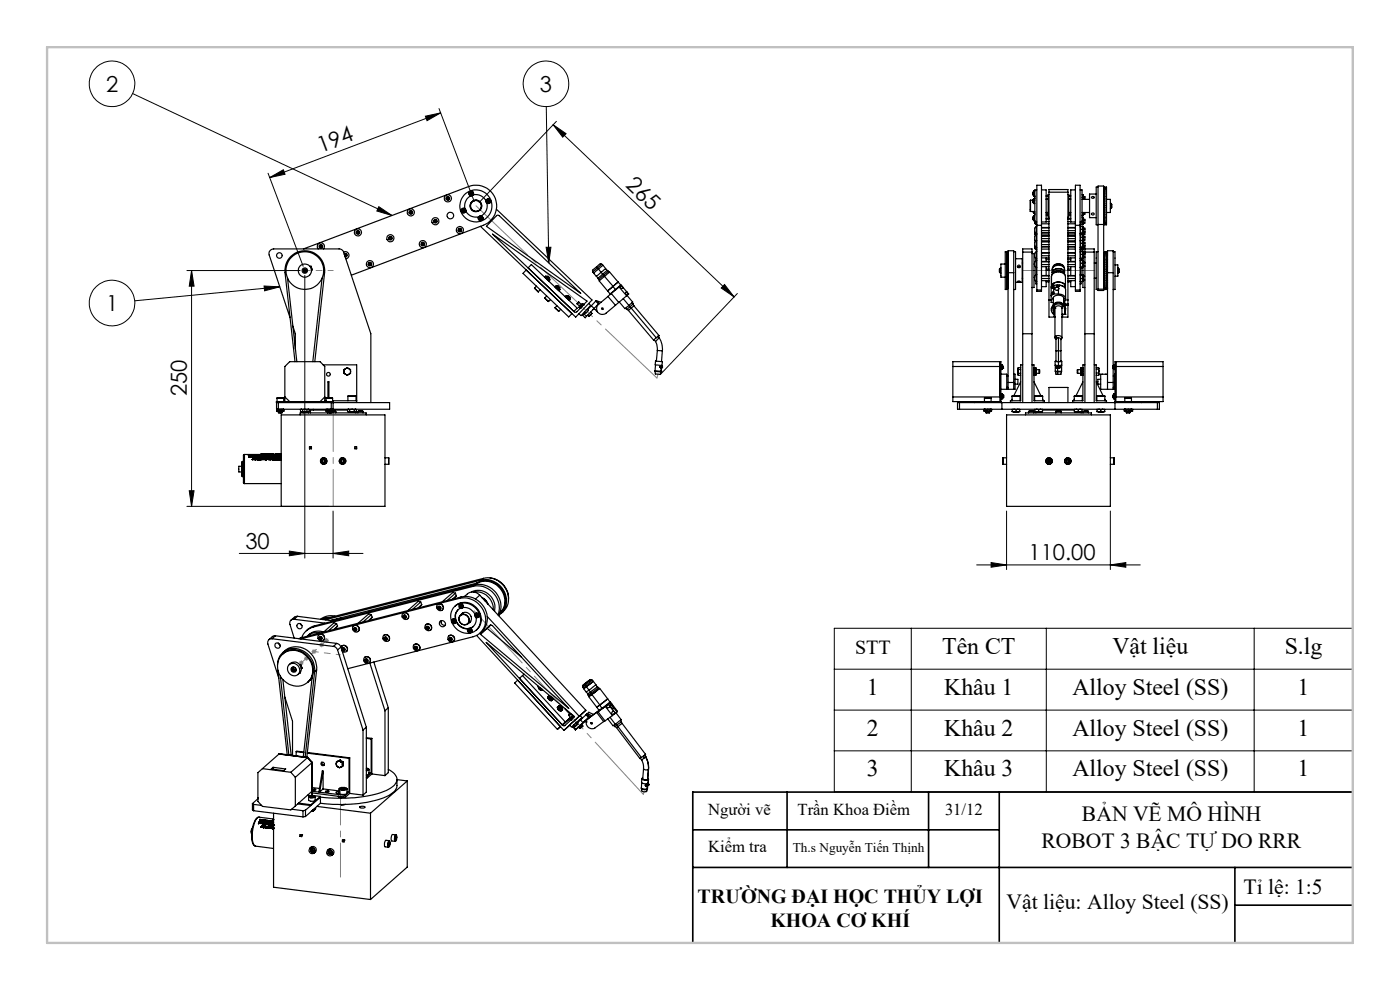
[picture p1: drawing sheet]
<svg xmlns="http://www.w3.org/2000/svg" width="297mm" height="210mm" viewBox="0 0 297 210" stroke-linecap="round" stroke-linejoin="round" font-family="sans-serif">
<defs><g id="words">
<g font-size="5">
<text x="199.9" y="138.7">Tên CT</text>
<text x="236" y="138.7">Vật liệu</text>
<text x="272.6" y="138.7">S.lg</text>
<text x="183.9" y="147.4">1</text>
<text x="200.3" y="147.4">Khâu 1</text>
<text x="227.5" y="147.4">Alloy Steel (SS)</text>
<text x="275.3" y="147.4">1</text>
<text x="183.9" y="156">2</text>
<text x="200.3" y="156">Khâu 2</text>
<text x="227.5" y="156">Alloy Steel (SS)</text>
<text x="275.3" y="156">1</text>
<text x="183.9" y="164.7">3</text>
<text x="200.3" y="164.7">Khâu 3</text>
<text x="227.5" y="164.7">Alloy Steel (SS)</text>
<text x="275.3" y="164.7">1</text>
</g>
<g font-size="4.7">
<text x="22.5" y="19.4">2</text>
<text x="114.6" y="19.4">3</text>
<text x="68.1" y="32.5" transform="rotate(-21 68.1 32.5)">194</text>
<text x="132.6" y="39.5" transform="rotate(44 132.6 39.5)">265</text>
<text x="22.5" y="65.9">1</text>
<text x="39.7" y="84" transform="rotate(-90 39.7 84)">250</text>
<text x="52.1" y="116.4">30</text>
<text x="218.2" y="118.8">110.00</text>
</g>
<g font-size="4.6">
<text x="220.9" y="179.9">ROBOT 3 BẬC TỰ DO RRR</text>
<text x="229.5" y="174.2">BẢN VẼ MÔ HÌNH</text>
<text x="263.8" y="189.6">Tỉ lệ: 1:5</text>
<text x="213.5" y="192.8">Vật liệu: Alloy Steel (SS)</text>
</g>
<g font-size="4.2">
<text x="181.4" y="138.7">STT</text>
<text x="148" y="191.5">TRƯỜNG ĐẠI HỌC THỦY LỢI</text>
<text x="163.4" y="196.7">KHOA CƠ KHÍ</text>
</g>
<g font-size="3.5">
<text x="150.2" y="172.9">Người vẽ</text>
<text x="169.2" y="172.9">Trần Khoa Điềm</text>
<text x="200.5" y="172.9">31/12</text>
<text x="150.2" y="180.6">Kiểm tra</text>
</g>
<text font-size="2.8" x="168.2" y="180.7">Th.s Nguyễn Tiến Thịnh</text>
</g></defs>
<g fill="none" stroke="#000" stroke-width=".21">
<path d="M28.2 19.9l54.9 25.8M56.9 36.8l7.4 19.7M57.2 37.7l2.9-1.7 .4 1zM90.2 24.7l3.3-.8-2.9 1.7zM93.1 23l7.5 19.7M93.5 23.9l-36.3 13.8M115.9 22.6l.5 33.2M117.3 26.4l2.8 2-.7 .7zM117.3 26.4l38.5 36.6M118 25.7l-16.4 17.3M39.7 57.4h24M40.6 57.4v50"/>
<path d="M40.6 57.4l.6 3.3h-1.1zM64.7 58.4v60M80.4 43.8l2.7 1.9-3.2-.9zM115.9 52.4h1l-.5 3.4zM56 60.7l3.3 .1-3.2 .9zM59.3 60.8l-30.7 3M153.7 60.4l2.1 2.6-2.8-1.9zM156.4 62.3l-16.3 17.2M39.7 107.4h30M40.1 104.1h1.1l-.6 3.3zM50.8 117.4h26.2M61.4 116.9l3.3 .5-3.3 .5z"/>
<path d="M70.7 117.4l3.3-.5v1zM70.7 108.4v10M207.2 119.8h34.7M210.3 119.3l3.2 .5-3.2 .5zM213.5 108.4v12.4M235.5 119.8l3.3-.5v1zM235.5 108.4v12.4M177 133.3h110v34.6h-110zM193.3 133.3v34.6M222 133.3v34.6M266.1 133.3v34.6M177 141.9h110"/>
<path d="M177 150.6h110M177 159.3h110"/>
<circle cx="23.8" cy="17.8" r="4.8"/>
<circle cx="115.8" cy="17.8" r="4.8"/>
<circle cx="23.8" cy="64.3" r="4.8"/>
</g>
<g fill="none" stroke="#808080" stroke-width=".21">
<path d="M64.2 57.4h1M64.3 57l.7 .7M64.7 56.9v1M65 57l-.7 .7M224 57.4h1M224.2 57l.7 .7M224.5 56.9v1M224.9 57l-.7 .7M64.5 139.7h1M64.6 139.3l.7 .7M65 139.2v1M65.3 139.3l-.7 .7"/>
<path d="M66.1 138.2h1M66.3 137.9l.7 .7M66.6 137.7v1M67 137.9l-.7 .7M67.7 136.8h1M67.9 136.4l.7 .8M68.2 136.3v1M68.6 136.4l-.7 .8M68.8 135.8h1M68.9 135.5l.7 .7M69.3 135.4v.9M69.6 135.5l-.7 .7"/>
<path d="M61.9 141.9h1M62 141.6l.7 .7M62.4 141.5v1M62.7 141.6l-.7 .7M63.4 140.6h1M63.6 140.3l.7 .7M63.9 140.1v1M64.3 140.3l-.7 .7"/>
</g>
<path d="M147 176h65M167 168v16M197 168v16M212 168v32M287 168h-140v32M147 184h140M262 192h25M262 184v16" fill="none" stroke="#000" stroke-width=".35"/>
<path d="M10 10h277v190h-277z" fill="none" stroke="#c0c0c0" stroke-width=".5"/>
<path d="M63.9 140.6l5.4-4.8" fill="none" stroke="#808080" stroke-width=".21" stroke-dasharray="15.2 1.3 1.3 1.3" stroke-dashoffset="13.6"/>
<path d="M66.6 138.2l5.6 .7" fill="none" stroke="#808080" stroke-width=".21" stroke-dasharray="15.2 1.3 1.3 1.3" stroke-dashoffset="14.3"/>
<path d="M72.2 167.8v18.3" fill="none" stroke="#808080" stroke-width=".21" stroke-dasharray="15.2 1.3 1.3 1.3" stroke-dashoffset="8"/>
<path d="M101 43.7l38.4 36.5M100.6 129.5l35.9 39" fill="none" stroke="#808080" stroke-width=".21" stroke-dasharray="15.2 1.3 1.3 1.3" stroke-dashoffset=".2"/>
<path d="M64.7 57.4h.1M224.6 57.4h.1M139.6 79.4l-.2 .8M136.7 167.8l-.2 .7" fill="none" stroke="#808080" stroke-width=".21" stroke-dasharray="15.2 1.3 1.3 1.3"/>
<path d="M65 139.6l3.2-2.8" fill="none" stroke="#808080" stroke-width=".21" stroke-dasharray="15.2 1.3 1.3 1.3" stroke-dashoffset="15"/>
<path d="M64.7 57.4h6" fill="none" stroke="#808080" stroke-width=".21" stroke-dasharray="15.2 1.3 1.3 1.3" stroke-dashoffset="14.1"/>
<path d="M70.7 88v19.4" fill="none" stroke="#808080" stroke-width=".21" stroke-dasharray="15.2 1.3 1.3 1.3" stroke-dashoffset="7.4"/>
<path d="M217 57.4h15.2" fill="none" stroke="#808080" stroke-width=".21" stroke-dasharray="15.2 1.3 1.3 1.3" stroke-dashoffset="7.6"/>
<path d="M220 57.4h9.2" fill="none" stroke="#808080" stroke-width=".21" stroke-dasharray="15.2 1.3 1.3 1.3" stroke-dashoffset="12.5"/>
<g fill="#000">
<path d="M57.2 37.7l2.9-1.7 .4 1zM90.2 24.7l3.3-.8-2.9 1.7z"/>
<path d="M117.3 26.4l2.8 2-.7 .7zM153.7 60.4l2.1 2.6-2.8-1.9z"/>
<path d="M115.9 52.4h1l-.5 3.4zM80.4 43.8l2.7 1.9-3.2-.9zM56 60.7l3.3 .1-3.2 .9z"/>
<path d="M40.1 104.1h1.1l-.6 3.3zM40.6 57.4l.6 3.3h-1.1z"/>
<path d="M61.4 116.9l3.3 .5-3.3 .5zM70.7 117.4l3.3-.5v1z"/>
<path d="M210.3 119.3l3.2 .5-3.2 .5zM235.5 119.8l3.3-.5v1z"/>
</g>
<g fill="none" stroke="#000" stroke-width=".25">
<path d="M232.9 39.7h-.3v8h.3M234.1 40h.3M234.1 39.9h.3M234.4 39.7h.3v8h-.3zM61 59l2 17.7M64.4 52.8l35-13.2a4.4 4.4 0 0 1 5.7 2.5 4.4 4.4 0 0 1-2.6 5.7l-28 10.6M64.5 57.3h.4v.2h-.4zM65.9 56.5l.3 .7M66 56.5h.1M66 56.5l.3 .7M66 56.5h-.2M66.3 57.2h.1"/>
<path d="M66.3 57.2l-.2 .1M67.5 52.8a.77 .77 0 0 1 0-1.1 .77 .77 0 0 1 1.1 0 .77 .77 0 0 1 0 1.1M68 52h.3l.1 .3-.2 .2h-.3l-.1-.3zM68.3 59l-1.9 17.7M72.9 53.5a.76 .76 0 0 1 1.1 .4 .76 .76 0 0 1-.6 1M72.9 53.5a.94 .94 0 0 0-1-.7h-13.8a1.01 1.01 0 0 0-1 1.3l4.4 13.3M72.9 53.5l5.8 17.3v14.6M73 53.9a.38 .38 0 0 1 .6 .1 .38 .38 0 0 1-.4 .5M73.1 54h.1M73.2 53.9h.2l.2 .3-.2 .2h-.2h.2a.25 .25 0 0 0 .1-.4 .25 .25 0 0 0-.4 0zM75.8 49l.3 .1 .1 .2-.2 .3-.3-.1-.1-.3zM78.2 56l.2-.2h.3l.1 .3-.2 .2h-.3z"/>
<path d="M82.7 50.3h.3l.1 .3-.2 .2h-.3l-.1-.3zM87.1 44.8h.2l.2 .3-.3 .2h-.2l-.1-.3zM89.6 51.5l.3 .1 .1 .2-.2 .3-.3-.1-.1-.3zM92.3 46.7h.2l.1 .3-.1 .2h-.3l-.1-.3zM94.9 41.8l.3 .1 .1 .2-.2 .3-.3-.1-.1-.3zM97.4 48.5l.4 .1v.3l-.2 .2-.2-.1-.1-.3zM98.2 44.7h.1M98.2 44.6v.1M98.2 44.6h-.1l.1 .1M98.2 44.7l.1 .1M98.2 44.6h.1M98.3 44.8v.1l.1-.1"/>
<path d="M98.3 44.5v-.1l.1 .1M98.3 44.5l-.1 .1M98.3 44.5v.1M98.3 44.8h.1M98.3 44.5h.1M98.4 44.8h.1M98.4 44.5v.1M98.4 44.5l.1 .1M98.4 44.6h.1M98.4 44.7v.1M98.4 44.7h.1M98.4 44.6l.1 .1"/>
<path d="M98.5 44.7l-.1 .1M98.5 44.6v.1M98.8 44.8a2.37 2.37 0 0 0 2.7 1.2M99.9 41.5a2.42 2.42 0 0 0-1.3 2.8M99.9 41h-.2l.2 .1M99.9 41.1v.1M99.9 41h.1M99.9 41.1h.1M99.9 41v.1M99.9 41.2v.1l.1-.1M99.9 40.9v-.1l.1 .1M99.9 40.9v.1"/>
<path d="M99.9 41.2h.1M99.9 40.9h.1M99.9 40.9l.1 .1M100 40.9l.1 .1M100 41.1v.1M100 41.1h.1M100 41h.1M100 40.9v.1M100 41l.1 .1M100.1 41.1l-.1 .1M100.1 41h.1l-.1 .1M100.1 41.1h.1"/>
<path d="M100.1 41.1h-.1M100.1 41v.1M100.4 41.3a2.42 2.42 0 0 1 2.7 1.3M101.8 46.2h-.1v.2h.1M101.8 46.4h.1M101.8 46.2h.1M101.8 46.3h.1M101.8 46.3l.1 .1M101.8 46.2v.2M101.9 46.4h.1M101.9 46.2h.1M101.9 46.2h-.1"/>
<path d="M101.9 46.2l-.1 .1M102 46.2h.1M102 46.4h.1M102 46.2h-.1M102.1 46.2h.1M102 46.2l.1 .1M102.1 46.4h-.1M102.1 46.2h.1v.2h-.1M102.1 46.3h.1M102.1 46.3l-.1 .1M102.1 46.2l-.1 .2M103.3 43.1a2.42 2.42 0 0 1-1.2 2.7"/>
<path d="M103.5 42.6h-.2l.2 .1M103.5 42.7v.1M103.5 42.7h.1M103.5 42.6v.1M103.5 42.8v.1l.1-.1M103.5 42.6v-.2l.1 .2M103.5 42.6h.1M103.5 42.8h.1M103.6 42.6h.1M103.6 42.8h.1M103.6 42.6h-.1M103.6 42.7h.1"/>
<path d="M103.6 42.6v.1M103.6 42.7v.1M103.7 42.7l-.1 .1M103.7 42.6h.1l-.1 .1M103.7 42.6v.1M104.5 49.7l20 14.2-2.1 2.2-.5 .1zM105.3 44.4l20.3 19.2-3.5 3.7-20.2-19.3M105.3 45.7h.6l17.3 16.5-20-14.2zM111.6 57.3l-.7 .7 9.7 9.2 .7-.7M112 56.8l.7-.7 9.7 9.3-.7 .7M115.6 58.8l.4 .4M115.6 58.8h.1"/>
<path d="M115.8 58.6l.2 .1M115.8 58.6l-.2 .2M116 59.2l.4 .3M116 58.7l.2 .3M116 58.7l.4 .4M116.1 58.6l.5 .4M116.1 58.6l-.1 .2M116.2 59l.2 .1M116.2 59l-.2 .2M116.4 59.1l.2 .2M116.4 59.5v.1M116.4 59.1l.2 .3"/>
<path d="M116.6 59l-.1 .2M116.6 59.4l-.2 .1M116.6 59.3v.1M116.6 59.3l-.2 .3M125.7 57.7l.2 .2M126.5 56.6l-.8 .7v.4M126.5 58.6l.4 .4M126.5 56.6l.3 .2M126.8 56.8l-1.1 .9M126.8 56.8l.2 .3M127 57.1l-1.1 .9 .6 .6 1-.8M127 57.1l.9-.8 .6 .7-1 .8"/>
<path d="M127 57.1l.5 .7M127 59.3l.2 .2M127.5 57.8l.3 .4M127.7 56l-.9 .8M127.7 56l-.4-.1-.8 .7M127.7 56l.2 .3M127.8 58.2l-.9 .8M127.8 58.2l.3 .2M128.1 58.4l-1.1 .9-.1-.3M128.1 58.4l.1 .2M128.2 58.6l-1.1 1 2.3 2.8 1.2-1M128.2 58.6l1.1-.9 1.8 2.1"/>
<path d="M128.2 58.6l1.9 2.1M128.4 57l.4 .4M128.8 57.4l-1 .8M128.8 57.4l.3 .1-1 .9M129 57.6l.2 .2M131.1 59.8l-1 .9M131.1 59.8l.6 .7-1.1 .9M131.1 59.8l-1.1 1M212.3 56.8a.75 .75 0 0 0 0 1.2M212.3 56.8v1.2M212.3 58h.1M212.3 56.8h.1"/>
<path d="M213.3 56h-1v2.8h1M213.3 53.4h.3v8h-.3zM213.6 58.6h.3M213.6 54h.3M213.6 56.2h.3M213.6 56.7h.3M213.6 54.8h.3M213.6 58.3h.3M213.6 59.6h.3M213.6 58.2h.3M213.6 54.9h.3M213.6 54.5h.3"/>
<path d="M213.6 53.8h.3M213.6 59h.3M213.6 58.1h.3M213.6 56.4h.3M213.6 59.9h.3M213.6 53.6h.3M213.6 56.6h.3M213.6 55.8h.3M213.6 55.5h.3M213.6 59.3h.3M213.6 55.1h.3M213.6 60h.3"/>
<path d="M213.6 54.3h.3M213.6 54.1h.3M213.6 53.9h.3M213.6 55.2h.3M213.6 59.7h.3M213.6 58.4h.3M213.6 57.3h.3M213.6 57.7h.3M213.6 57h.3M213.6 55.9h.3M213.6 57.8h1.5M213.6 57.5h.3"/>
<path d="M213.6 57.1h.3M213.6 56.8h.3M213.6 56h.3M213.6 58.8h.3M213.6 55.7h.3M213.6 59.1h.3M213.6 55.4h.3M213.6 59.4h.3M213.6 57.4h.3M213.6 57.8h.3M213.6 56.3h.3M213.6 58.9h.3"/>
<path d="M213.6 54.6h.3M213.6 54.4h.3M215.1 53.4h.3v8h-.3M215.1 57.8v-4.6h-1.2v27.9M215.1 57.8v23.3M215.4 54.9h1.5v5h-1.5M215.9 59.6h.4l.1 .2h-.4zM215.9 56.7h.5M216 56.6h.3M216.9 55.8h.1M216.9 59h.1M217 53.5v-.7h1.9v.7"/>
<path d="M217 53.5h1.9M217 53.5v31.9M218.6 42.5v2.4M218.6 44.9h.9M218.6 42.5h.5M218.9 53.8h.5v7.2h-.5M218.9 53.5v31.9M219.1 44.9l.2 .2M219.1 41.3l.2 .2M219.1 42.9l.2 .3M219.1 46.5l.2 .3M219.1 44.9h.1"/>
<path d="M219.1 41.3h.1M219.1 41.1v.2M219.1 41.1h.1M219.1 41v.1M219.1 41h.1M219.1 40.8v.2M219.1 40.8h.1M219.1 42.9h.1M219.1 42.7v.2M219.1 42.7h.1M219.1 42.6v.1M219.1 42.6h.1"/>
<path d="M219.1 42.4v.2M219.1 42.4h.1M219.1 46.5h.1M219.1 46.4v.1M219.1 46.4h.1M219.1 46.2v.2M219.1 46.2h.1M219.1 46.1v.1M219.1 46.1h.1M219.3 45.1h.1M219.3 41.5h.1M219.3 40.6h.1"/>
<path d="M219.3 40.6l-.2 .2M219.3 43.2h.1M219.3 42.2l-.2 .2M219.3 46.8h.1M219.3 45.8l-.2 .3M219.3 44.9v.2M219.3 42.2v.5M219.3 42.7v.5M219.3 45.8v.5M219.3 46.3v.5M219.3 46.8h.2v.5l.4 .4M219.3 42.2h.1"/>
<path d="M219.3 45.8h.1M219.3 45.1h.2v.4M219.3 40.6v.9M219.3 41.5h.2M219.3 40.6h.2M219.3 43.2h.2M219.3 45.8h.2M219.4 56h.1M219.4 58.8h.1M219.5 49.2l.4 .4M219.5 52.2l.4 .4M219.5 52.2v.4l.4 .4"/>
<path d="M219.5 49.2v.5l.2 .2M219.5 41.6v.6h-.2M219.7 54.8v.5M219.7 56.7v1.6M219.7 59.7v.5h.3M219.9 48a.9 .9 0 0 0-.4 1.2M219.9 58.2a.98 .98 0 0 0 0 1.6M219.9 51a.9 .9 0 0 0-.4 1.2M219.9 49.8a.95 .95 0 0 0-.2 1.3M219.9 55.3a.99 .99 0 0 0 0 1.5M219.9 53.4a1.03 1.03 0 0 0 0 1.5M219.9 48v1.6"/>
<path d="M219.9 58.2v1.6M219.9 51v1.6M219.9 49.8v1.2M219.9 55.3v1.5M219.9 47.1v.6M219.9 52.6v.4M219.9 53.4v1.5M219.9 49.6v.2M219.9 56.8h.1M219.9 47.7h.1M219.9 49.6h.1M219.9 48h.1"/>
<path d="M219.9 59.8h.1M219.9 58.2h.1M219.9 52.6h.1M219.9 51h.1M219.9 49.8h.1M219.9 55.3h.1M219.9 53h.1M219.9 54.9h.1M219.9 53.4h.1M220 40.3h-.5v6.8h.5M220 47.8v-8.5h.9v8.5M220 47.8h.9"/>
<path d="M220 47.8v13.7M220.9 40.3h1v6.8h-1M220.9 52.8h1.6M220.9 59.5h1.6M220.9 47.5h1.6M220.9 49.8h1.6M220.9 48.4h1.6M220.9 58.5h1.6M220.9 54.7h1.6M220.9 53.6h1.6M220.9 56.6h1.6M220.9 53.7h1.6"/>
<path d="M220.9 59.1h1.6M220.9 56.1h1.6M220.9 55.6h1.6M220.9 55.4h1.6M220.9 51.9h1.6M220.9 52.3h1.6M220.9 51.3h1.6M220.9 51.2h1.6M220.9 54.2h1.6M220.9 49.4h1.6M220.9 48.9h1.6M220.9 48.3h1.6"/>
<path d="M220.9 50.6h1.6M220.9 51.1h1.6M220.9 50.1h1.6M220.9 50h1.6M220.9 58.4h1.6M220.9 47.8v13.7M221.9 56.6v1.8M221.9 59.5v1.3h-1M221.9 54.7v.7M221.9 46.4h.6M221.9 45.1h.5M221.9 42.3h.5"/>
<path d="M221.9 41.6h.5M221.9 59.8h.6M221.9 55h.6M221.9 41.5h.5M221.9 42.2h.5M221.9 45.6h.5M221.9 47h.6M221.9 46.5h.6M221.9 57.4h.6M221.9 57.1h.6M222.5 40.8v-.6h4.1v.6M222.5 41.3h-.1v4.8h.1"/>
<path d="M222.5 40.8v26.5h1.3l-.2-.2v-2M222.5 40.8h4.1M223.2 58.3a1.6 1.6 0 0 1 2.7 0M223.2 58.1a1.56 1.56 0 0 1 2.6 0M223.2 57.8a1.49 1.49 0 0 1 2.6-.2v.2M223.2 57.8v-.7a1.44 1.44 0 0 1 1.4-.8 1.44 1.44 0 0 1 1.2 .8v.9M223.2 57.8l.1 .2M223.3 58.1a1.67 1.67 0 0 1 2.5 0M223.3 57.8a1.42 1.42 0 0 1 1.2-.8 1.42 1.42 0 0 1 1.3 .8M223.3 57.8h.1M223.3 56.9a1.35 1.35 0 0 1 1.2-.9 1.35 1.35 0 0 1 1.3 .9M223.3 57.8v.2"/>
<path d="M223.4 56.4a1.46 1.46 0 0 1 2.2 0M226.6 41.3h.1v4.8h-.1M226.6 52.8h1.5M226.6 46.4h.6M226.6 59.5h1.5M226.6 47.5h1.5M226.6 49.8h1.5M226.6 59.8h.6M226.6 48.4h1.5M226.6 58.5h1.5M226.6 55h.6M226.6 54.7h1.5"/>
<path d="M226.6 53.6h1.5M226.6 56.6h1.5M226.6 53.7h1.5M226.6 40.8v23.7M226.6 59.1h1.5M226.6 56.1h1.5M226.6 55.6h1.5M226.6 55.4h1.5M226.6 51.9h1.5M226.6 52.3h1.5M226.6 51.3h1.5M226.6 51.2h1.5"/>
<path d="M226.6 54.2h1.5M226.6 47h.6M226.6 46.5h.6M226.6 49.4h1.5M226.6 48.9h1.5M226.6 48.3h1.5M226.6 50.6h1.5M226.6 51.1h1.5M226.6 50.1h1.5M226.6 50h1.5M226.6 58.4h1.5M226.6 57.4h.6"/>
<path d="M226.6 57.1h.6M226.7 45.1h.5M226.7 42.3h.5M226.7 41.6h.5M226.7 41.5h.5M226.7 42.2h.5M226.7 45.6h.5M227.2 54.7v.7M227.2 59.5v1.3h.9M227.2 56.6v1.8M228.1 47.8v-8.5h1v8.5M228.1 40.3h-.9v6.8h.9"/>
<path d="M228.1 47.8h1M228.1 47.8v13.7M229.1 40.3h.5v6.8h-.5M229.1 51.1h.1M229.1 52.5h.1M229.1 55.3h.1M229.1 56.7h.1M229.1 52.9h.1M229.1 53.4h.1M229.1 54.8h.1M229.1 49.8h.1M229.1 48.1h.1"/>
<path d="M229.1 49.5h.1M229.1 47.6h.1M229.1 59.7h.1M229.1 47.8v13.7M229.2 54h.5M229.2 52.8h.5M229.2 47.1v.6l.6-.1M229.2 51h.5M229.2 49.8h.5M229.2 54.7h.5M229.2 56.6h.5M229.2 55.8h.5"/>
<path d="M229.2 47.5h.5M229.2 58.3v1.4h.5M229.2 51.6h.5M229.2 52.4h.5M229.2 50.3h.5M229.2 48.6h.5M229.2 49.4h.5M229.2 58.3h.5M229.2 59.1h.5M229.3 54.9v.3M229.3 59.7v.5h-.2M229.3 56.8v1.5"/>
<path d="M229.6 46.2h.1M229.6 45.1h1.5M229.6 42.3h1.5M229.6 41.3h.1M229.6 46.7h.1M229.6 41.9h.1M229.6 45.6h.1M229.7 51.6l.1 .4M229.7 52.4h.1M229.7 51l.1 .3M229.7 55.8l.1 .4M229.7 56.6l.1 .1"/>
<path d="M229.7 55.2l.1 .4M229.7 52.8l.1 .1M229.7 54l.1 .4M229.7 54.7l.1 .1M229.7 53.4l.1 .2M229.7 50.3l.1 .4M229.7 49.8l.1 .3M229.7 48.6l.1 .4M229.7 49.4l.1 .1M229.7 48l.1 .3M229.7 46.7l.1 .4M229.7 47.5l.1 .1"/>
<path d="M229.7 46.2l.1 .3M229.7 45.6l.1 .1M229.7 58.3l.1 .4M229.7 59.1l.1 .3M229.7 58.3h.1M229.7 41.3l.1 .3M229.7 56.8v1.5M229.7 54.9v.4M229.7 59.7v1.3h.5M229.7 55.2h-.5v1.6l.6-.1M229.7 58.3h-.6M229.7 48h-.5v5l.6-.1"/>
<path d="M229.7 53.4h-.5v1.5l.6-.1M229.7 51l.1 .1M229.7 49.8h.1M229.8 51.3l-.1 .3M229.8 51.3v.7M229.8 52v.4M229.8 51.1v.2M229.8 55.6l-.1 .2M229.8 55.6v.6M229.8 56.2v.5M229.8 52.4v.5M229.8 53.6l-.1 .4"/>
<path d="M229.8 53.6v.8M229.8 54.4v.4M229.8 50.1l-.1 .2M229.8 50.1v.6M229.8 50.7v.4M229.8 49.8v.3M229.8 48.3l-.1 .3M229.8 48.3v.7M229.8 49v.5M229.8 46.5l-.1 .2M229.8 46.5v.6M229.8 47.1v.5"/>
<path d="M229.8 45.1v.2zM229.8 45.3v.4M229.8 58.7v.7M229.8 59.4l-.1 .3M229.8 58.3v.4M229.8 41.6v.7l-.1-.4M229.8 41.6l-.1 .3M229.8 49.5v.3M229.8 41.7h.4v.6M229.8 51.4h.4v.8M229.8 46.5h.4v.8h-.4M229.8 48.4h.4v.8"/>
<path d="M229.8 50.1h.4v.8h-.4M229.8 58.6h.4M229.8 52.4l-.6 .2M229.8 56.4h.4M229.8 55.6h.4M229.8 52.2h.4M229.8 54.5h.4M229.8 53.8h.4M229.8 49.2h.4M229.8 59.4h.4M229.8 52l-.1 .4M229.8 56.2l-.1 .4"/>
<path d="M229.8 52.4l-.1 .4M229.8 54.4l-.1 .3M229.8 50.7l-.1 .3M229.8 49l-.1 .4M229.8 49.5l-.6 .1M229.8 47.1l-.1 .4M229.8 45.3l-.1 .3M229.8 45.7l-.2 .1M229.8 58.7l-.1 .4M229.8 58.3h-.1M229.8 49.5l-.1 .3M230.2 55.6v.8"/>
<path d="M230.2 45.1v.3h-.4M230.2 53.8v.7M230.2 49.2v.5h-.4M230.2 52.2v.5h-.4M230.2 53.5v-.7h1.9v.7M230.2 53.5h1.9M230.2 53.5v.3M230.2 54.5v1.1M230.2 56.4v29M232.1 55.8h.5M232.1 59h.5M232.1 53.5v31.9"/>
<path d="M232.6 41.2h-1.5v5h1.5M232.9 47.6v-8.1h1.2v8.1M232.9 53.4h-.3v8h.3M232.9 47.6h1.2M232.9 47.6v13.7M234.1 58.6h.3M234.1 54h.3M234.1 44.6h.3M234.1 44.8h.3M234.1 42.6h.3M234.1 42.8h.3M234.1 46.2h.3"/>
<path d="M234.1 46.4h.3M234.1 59.5h.3M234.1 45.1h.3M234.1 58h.3M234.1 56.8h.3M234.1 43.1h.3M234.1 44.2h.3M234.1 56h.3M234.1 58.8h.3M234.1 44.4h.3M234.1 42.7h.3M234.1 42.4h.3"/>
<path d="M234.1 45.2h.3M234.1 42h.3M234.1 45.5h.3M234.1 41.7h.3M234.1 45.9h.3M234.1 41.3h.3M234.1 41h.3M234.1 46.5h.3M234.1 40.7h.3M234.1 46.7h.3M234.1 40.5h.3M234.1 46.9h.3"/>
<path d="M234.1 40.3h.3M234.1 47.1h.3M234.1 40.1h.3M234.1 47.3h.3M234.1 47.4h.3M234.1 47.5h.3M234.1 42.5h.3M234.1 55.3h.3M234.1 58.3h.3M234.1 59.8h.3M234.1 56.4h.3M234.1 55.7h.3"/>
<path d="M234.1 45.4h.3M234.1 54.5h.3M234.1 53.8h.3M234.1 46.1h.3M234.1 58.1h.3M234.1 58.5h.3M234.1 59.2h.3M234.1 55h.3M234.1 59.9h.3M234.1 54.7h.3M234.1 54.4h.3M234.1 54.2h.3"/>
<path d="M234.1 53.7h.3M234.1 53.6h.3M234.1 56.6h.3M234.1 54.1h.3M234.1 53.9h.3M234.1 40.6h.3M234.1 43.2h.3M234.1 45.8h.3M234.1 40.8h.3M234.1 47.6v13.7M234.1 43.6h.3M234.1 43.5h.3"/>
<path d="M234.1 43.9h.3M234.1 44.1h.3M234.1 43.3h.3M234.1 42.9h.3M234.1 45h.3M234.1 42.2h.3M234.1 45.3h.3M234.1 41.9h.3M234.1 45.6h.3M234.1 41.6h.3M234.1 56.1h.3M234.1 55.6h.3"/>
<path d="M234.1 55.4h.3M234.1 58.4h.3M234.1 57.3h.3M234.1 57.5h.3M234.1 57.2h.3M234.1 57.7h.3M234.1 57h.3M234.1 57.9h.3M234.1 56.2h.3M234.1 55.9h.3M234.1 59h.3M234.1 59.3h.3"/>
<path d="M234.1 59.1h.3M234.1 59.4h.3M234.1 55.1h.3M234.1 44h.3M234.1 44.3h.3M234.1 44.7h.3M234.1 41.4h.3M234.1 41.1h.3M234.1 47.2h.3M234.1 57.6h.3M234.1 56.9h.3M234.1 56.5h.3"/>
<path d="M234.1 58.7h.3M234.1 54.8h.3M234.4 53.4h.3v8h-.3zM234.7 42.3h.8v2.8h-.8M234.7 58.6h.3M234.7 54h.3M234.7 59.5h.3M234.7 58h.3M234.7 56.8h.3M234.7 56h.3M234.7 58.8h.3M234.7 55.3h.3"/>
<path d="M234.7 58.3h.3M234.7 59.8h.3M234.7 56.4h.3M234.7 55.7h.3M234.7 54.5h.3M234.7 53.8h.3M234.7 58.1h.3M234.7 58.5h.3M234.7 59.2h.3M234.7 55h.3M234.7 59.9h.3M234.7 54.7h.3"/>
<path d="M234.7 54.4h.3M234.7 54.2h.3M234.7 53.7h.3M234.7 53.6h.3M234.7 56.6h.3M234.7 54.1h.3M234.7 53.9h.3M234.7 56.1h.3M234.7 55.6h.3M234.7 55.4h.3M234.7 58.4h.3M234.7 57.3h.3"/>
<path d="M234.7 57.5h.3M234.7 57.2h.3M234.7 57.7h.3M234.7 57h.3M234.7 57.9h.3M234.7 56.2h.3M234.7 55.9h.3M234.7 59h.3M234.7 59.3h.3M234.7 59.1h.3M234.7 59.4h.3M234.7 55.1h.3"/>
<path d="M234.7 57.6h.3M234.7 56.9h.3M234.7 56.5h.3M234.7 58.7h.3M234.7 54.8h.3M235 57.8v-4.6h1.1v4.6M235 57.8h1.1M235 57.8v23.3M235.5 43.1h.1M235.5 44.2h.1M235.6 43.1a.75 .75 0 0 1 0 1.1M235.6 43.1v1.1"/>
<path d="M236.1 53.4h.4v8h-.4M236.1 57.8v19.8M236.5 56.2h.6v2.4h-.6M237.1 58h.1M237.1 56.8h.1M237.2 56.8a.75 .75 0 0 1 0 1.2M237.2 56.8v1.2M62.1 69.2l.6 1.6v3.2M62.6 76.7l-2.1-18.9a4.2 4.2 0 0 1 4.2-4.6 4.2 4.2 0 0 1 4.2 4.6l-2.1 18.9M68.5 77.4h7.2v8M73 78.8v.4l.3 .2M73 78.8l.3 .6"/>
<path d="M73.3 78.2l-.3 .6M73.3 78.2l-.3 .2v.4M73.3 78.2h.7M73.3 78.2l.4-.2 .3 .2M73.3 79.4l.4 .2 .3-.2M73.3 79.4h.7M74 78.2l.3 .3 .1 .3M74 78.2l.4 .2v.4M74.4 78.8l-.4 .6M74.4 78.8v.4l-.4 .2M113.4 61.1h.1M113.4 61.2l.6 .6"/>
<path d="M113.4 61.1l.7 .7M113.8 60.7l-.4 .4M114 61.8l.2 .1M114.1 61.8l.1 .1M114.6 61.5l-.4 .4M115.6 63.2h.1M115.6 63.2l.7 .8M115.6 63.2l.8 .8M116 62.8l-.4 .4M116.3 64h.1M116.8 63.6l-.4 .4M117.8 65.3l.6 .6"/>
<path d="M117.8 60.8l.3 .4M117.8 60.8v.1M118 60.7l.2 .1M118.1 61.2l.5 .4M118.1 64.9l-.3 .4M118.2 60.8l.2 .2M118.2 60.8l.4 .4M118.2 60.8l-.2-.2-.2 .2M118.3 60.7l.4 .4M118.3 60.7l-.1 .1M118.4 65.9l.1 .1M118.4 61l.2 .2"/>
<path d="M118.4 61l-.3 .2M118.6 61.2l.2 .2M118.6 61.6v.1M118.6 61.2l.1 .2M118.6 61.7h.1M118.7 61.4h.1M118.7 61.1l-.1 .1M118.7 61.4l-.1 .2M118.8 61.4l-.2 .3M119 65.6l-.5 .4M119.9 62.9l.4 .4M119.9 62.9v.1"/>
<path d="M120.1 62.7l.3 .2M120.1 62.7l-.2 .2M120.3 63.3l.5 .4M120.4 62.9l.1 .2M120.4 62.9l.4 .3M120.5 62.8l.4 .4M120.5 63.1l.3 .1M120.5 62.8l-.1 .1M120.5 63.1l-.2 .2M120.8 63.2l.2 .3M120.8 63.2l.1 .3M120.9 63.2l-.1 .1"/>
<path d="M120.9 63.5l-.1 .2M121 63.5h-.1M121 63.5l-.2 .2M122.4 64.5l.6 .5M122.8 64.1l-.4 .4M122.8 64.1l.6 .6M122.8 65.2h.1M122.9 65.2l.2 .2M122.9 65.2l.1 .2M123 65l-.1 .2M123 65l-.2 .2M123 65.4h.1"/>
<path d="M123.1 65.4h.1M123.2 64.8l-.2 .2M123.2 64.8l.2 .2M123.4 64.6l-.2 .2M123.4 64.6l-.4 .4M123.4 65l-.4 .4M123.5 64.4h.1M123.5 64.4l.1 .1M123.5 64.4l-.1 .2M123.6 64.5l-.2 .1M123.6 64.5l.2 .2M123.8 64.7h.1"/>
<path d="M123.8 64.7l-.4 .3M123.9 66.6l.5 .5M123.9 66.6l-.3 .2 .5 .6 .3-.3M124.1 66.3l-.2 .3M124.6 65.6l.2 .3-.5 .5-.3-.2M124.7 66.8l.3 .3M124.9 64.4l.4 .4-1.7 1.8-.3 .3-.5-.3M125.3 66.2l.3 .3M125.4 64.9l.6 .5M125.4 64.9l-.7 .8M125.6 66.5l-.6 .6M125.8 65.6h.4l.6 .6"/>
<path d="M126 65.4l-1.6 1.7M126.4 63.9l-1 1M126.4 63.9l.6 .5M126.5 63.8l.5 .5v.1M126.5 63.8l-.1 .1M126.5 63.8l1 .3M127 64.4l-1 1M129 62.9l-2 1.6a1.23 1.23 0 0 0-.2 1.8 1.23 1.23 0 0 0 1.8 .1l2-1.6M129 62.9l1.6 1.9M129.5 62.3l.1 .1M129.7 62.3l-.7 .6M129.7 62.3l1.6 1.9"/>
<path d="M130 60.8l.6 .6M130.1 60.7l-1.2 1 1.1-.9M130.6 61.4v.1M131.3 64.2l-.7 .6M131.3 60.9l1.6 1.9M131.3 60.9l-1.6 1.4M131.4 64.1l1.2 1.4 .8-.7M131.6 60.5l.1 .1M131.9 60.6a.29 .29 0 0 0-.3 .3 .29 .29 0 0 0 .2 .3 .29 .29 0 0 0 .4-.2M131.9 60.6l-.2-.1-.4 .4M131.9 60.6l.3 .4M132.2 61l.8 .9"/>
<path d="M132.2 63.4l1.2 1.4M132.7 65.4l.3 .2M132.9 62.8l-1.6 1.4M133 65.6l.3 .3M133 61.9a.29 .29 0 0 0-.3 .3 .29 .29 0 0 0 .3 .3 .29 .29 0 0 0 .3-.2M133 61.9l.3 .4M133 62.7l1.2 1.4-.8 .7M133.3 62.3l.1 .1-.5 .4M133.3 65.9l5.3 6.2M133.4 64.8l.2 .2M133.6 65l-.6 .6M133.6 65l.3 .4"/>
<path d="M133.9 65.4l-.6 .5M133.9 65.4l5.3 6.2M134.1 64.2l.2 .3M134.3 64.5l.2 .4M134.3 64.5l-.7 .5M134.5 64.9l5.3 6.3v.4M134.5 64.9l-.6 .5M138.6 72.1l.5 .4M139 78.7v.1M139 78.8v.5l1.1 .1M139 78.7l1.3 .1M139 78.8l1.2 .1"/>
<path d="M139.1 76.6l1.4 .1-.1 .8-1.4-.1zM139.1 72.5l.2 .6 .2 1.2M139.1 77.4l-.1 1.3M139.2 71.6l-.6 .5M139.5 74.3l1 .1M139.5 74.3l-.3 2.3M139.6 71.3l-.4 .3M139.6 71.3l.1 .4M139.7 71.7l-.6 .8M139.8 71.2l-.2 .1M139.8 71.6l-.1 .1M139.8 71.6a4.5 4.5 0 0 1 .7 2.8"/>
<path d="M140.1 77.8h.1M140.1 78h.1M140.1 77.8v.2M140.1 77.9h.1M140.2 77.9h.1M140.2 77.8v.2M140.2 78h.1M140.2 77.8h.1M140.2 78.9l-.1 .5M140.2 78.9h.1M140.3 78.8v.1M140.3 78h.1"/>
<path d="M140.3 77.8l-.1 .1M140.3 77.9h.1M140.3 77.9l-.1 .1M140.3 77.8h.1M140.3 78.8l-.1 .1M140.3 78.8h.1M140.3 78.9l-.2 .5M140.3 77.9h-.1M140.3 77.9v.1M140.3 78v.8M140.3 77.8v.1M140.3 77.8v.2"/>
<path d="M140.4 77.8l-.1 .1M140.4 77.8h.1M140.4 77.5l-.1 .5M140.4 77.5l-.1 .3M140.5 74.4l-.2 2.3M202.1 77.7h10.2M212.1 76.7v8.5M212.3 79.4h1.3v3.2h-1.3M212.3 77.4h.2M212.3 78.4h.2M212.5 77.4v1M212.6 77.4h.1"/>
<path d="M212.6 78.3l-.1 .1M212.6 77.4l.2 .3-.1 .4M212.6 77.4v.9M212.7 78.1l-.1 .2M212.7 78.1h.1M213.6 79.8h.3M213.6 60.7h.3M213.6 60.8h.3M213.6 60.2h.3M213.6 61h.3M213.6 61.1h.3M213.6 61.2h.3"/>
<path d="M213.6 60.3h.3M213.6 60.5h.3M213.6 60.9h.3M215.1 79.4h.2v3.2h-1.4v-1.5M216 78.8v.6M216 78.8v.4M216 78.2v.6M216 79.4v.2M216 78.2v.2M216 79.2v.2M216 78v.2M216 78.4v.4"/>
<path d="M216 78h.5M216 79.2h.5M216 78.4h.5M216 79.6h.5M217 77.4h-.5v7.6h-2.2v.4M217 70.8h1.9M218.9 77.4h.5v7.6h2.1v.4M219.4 79.5v.1M219.4 78.4v.8M219.4 79.2v.4M219.4 78v.4M219.4 78h.3"/>
<path d="M219.4 79.2h.3M219.4 78.4h.3M219.4 78v.1M219.4 79.6h.3M219.7 78.4l.1 .4M219.7 79.2l.1 .2M219.7 78l.1 .2M219.8 78.8l-.1 .4M219.8 78.2v.6M219.8 78.8v.6M219.8 79.4l-.1 .2M219.8 79.2h.7"/>
<path d="M219.8 78.4h.7M219.8 78.2l-.1 .2M220 61.5v.3h.9v-.3M220 61.5h.9M220.5 78.4v.8M222.5 63.6h.5M223.1 60.7a1.64 1.64 0 0 1 1.5-.9 1.64 1.64 0 0 1 1.4 1 1.7 1.7 0 0 0-2.6-.6l-.3 .6v-2.2a1.64 1.64 0 0 1 1.5-.9 1.64 1.64 0 0 1 1.4 1v2.5M223.3 62l-.3 .4 .1 .1 .2-.1M223.3 60.6a.32 .32 0 0 0-.2 .6l.2-.1M223.3 60.6v.5M223.3 62v.4M223.4 64.8a1.2 1.2 0 0 1 1.1-.7 1.2 1.2 0 0 1 1.1 .7"/>
<path d="M223.4 64.8l.3 .4M223.4 63.7a.85 .85 0 0 1 .3-.9 .85 .85 0 0 1 .8-.2 .85 .85 0 0 1 .9 .2 .85 .85 0 0 1 .2 .9M223.4 64.7l-.3 .4-.1 .8M223.4 63.1v1.7M223.4 65.9h.2M223.5 61.9v.4M223.5 60.6v.4M223.5 61.9l-.2 .1M223.5 62.3l-.2 .1M223.5 62.4l-.5 .4M223.5 60.5l-.5 .4v3.3h.4M223.5 60.6h-.2"/>
<path d="M223.5 61l-.2 .1M223.5 60.5h.7M223.5 60.5v.1M223.5 61v.9M223.5 62.3v.1M223.5 62.4h1M223.6 65a.94 .94 0 0 0-.5 .9 .94 .94 0 0 0 .5 .8M223.6 65l.2 .4M223.6 65a.99 .99 0 0 1 .9-.5 .99 .99 0 0 1 .9 .5M223.6 65a.9 .9 0 0 1 .9-.8 .9 .9 0 0 1 .9 .8M223.6 65.6h-.2v.8h.2M223.7 65.3l-.1 .1"/>
<path d="M223.8 71.6l.2 .4M223.8 65.4h.1M223.8 65.4a.8 .8 0 0 1 .7-.5 .8 .8 0 0 1 .8 .5M223.8 65.4v6.2M223.8 77.5h.7M223.8 76.7l.1 2M223.9 78.7l.5 .1M223.9 78.7v.1M223.9 78.8l.1 .6h.4M223.9 78.8l.5 .1M224 77.8h.1M224 78h.1"/>
<path d="M224 71.3a.88 .88 0 0 1 1.3 .3M224 71.3l-.2 .3M224 71.3l.2 .4M224 77.8v.2M224 72v2.4M224 76.7h1.1M224 76.6l-.2 .1h1.4l-.1-.1M224 74.4h.5M224 74.4v2.3M224.1 77.9l-.1 .1M224.1 78h.1M224.1 77.9h.1"/>
<path d="M224.1 77.8h.1M224.1 77.8l-.1 .2M224.1 77.8v.1M224.1 77.8v.2M224.2 78h.1M224.2 71.7l-.2 .3M224.2 77.9h.1M224.2 60.5l1 .1 .6 .3M224.2 60.9l.3 .1M224.2 60.9a.36 .36 0 0 0-.4 .5 .36 .36 0 0 0 .6 .1l.1-.1M224.2 60.9l.3 .1 .1 .3M224.2 60.9h.1"/>
<path d="M224.2 60.9l-.3 .1-.2 .3M224.2 77.8v.1M224.2 77.9v.1M224.2 77.8h.1M224.2 60.5l.3 .2M224.3 78h.1M224.3 60.5h.5M224.3 60.6h.5M224.4 78h.1M224.4 77.8v.1M224.4 77.8h.1M224.4 77.8v.2"/>
<path d="M224.4 78.8v.1M224.4 77.5v1.3M224.4 78.9v.5M224.4 77.9v.1M224.4 60.7h.2M224.5 77.9v.1M224.5 77.9h.1M224.5 77.9l-.1 .1M224.5 77.8v.1M224.5 77.8h.1M224.5 77.8l-.1 .1M224.5 78h.1"/>
<path d="M224.5 71.6v2.8M224.5 71.6l-.3 .1M224.5 62.4a1.12 1.12 0 0 1 1.4 1.4l-.3 .3M224.5 61v.4M224.5 71.6l.5 .2 .1 .3M224.5 60.7v.3M224.5 61.4v1M224.5 74.4v3.1M224.6 78h.1M224.6 77.8h.1M224.6 77.8v.2M224.7 77.8h.1"/>
<path d="M224.8 78h.1M224.8 77.8h.1M224.8 77.8v.2M224.8 60.5l-.3 .2M224.8 60.5l.9 .3 .3 .5 .1 2.1M225.1 72v2.4M225.1 74.4h-.6M225.1 74.4v2.3M225.2 78.8l-.1 .6h-.7M225.2 78.8l-.8 .1M225.2 78.7l-.8 .1M225.2 77.5v1.2"/>
<path d="M225.2 78.7v.1M225.2 76.7v.8h-.7M225.3 65.4h.1M225.3 71.6l-.3 .4M225.3 66.7h.6M225.3 65.4v6.2M225.4 65l-.1 .4M225.5 66.7h-.1M225.6 64.8l-.2 .4M225.6 63.1v1.7M225.6 64.3h.3M225.8 66.3h.1"/>
<path d="M225.8 66.5h.1M225.8 66.6h.1M225.8 66.7h.1M225.8 65.4v.1M225.8 65.7v.1M225.8 65.4h.1M225.8 65.7h.1M225.9 66v.1M225.9 66.1v.2M225.9 66.3v.2M225.9 66.5v.1M225.9 66.6v.1"/>
<path d="M225.9 64.3v1.1M225.9 65.5v.2M225.9 65.8v.2M225.9 65.4h.1M225.9 65.4v.1M225.9 65.7h.1M225.9 66.6h.1M225.9 66.7h.1M225.9 65l.1 .9M225.9 65.4l.1 .5M225.9 64.5h.7M225.9 63.8v.5"/>
<path d="M225.9 66.3h.1M225.9 66.5h.1M225.9 64.7h.7M226 63.6h.6M226 65.9l-.1 .4M226.6 64.8v2.5h-1.3l.1-.6M226.6 64.5l.1 .2M226.6 64.5v.2M226.6 64.7v.1M226.7 64.7h-.1M226.7 64.7l-.8 .1M228.1 61.5v.3h1v-.3"/>
<path d="M228.1 61.5h1M228.6 78.4v.8M228.6 79.2h.7M228.6 78.4h.7M229.3 78.2l.1 .2M229.3 78.8l.1 .4M229.3 78.8v.6M229.3 78.2v.6M229.3 79.4l.1 .2M229.4 78.4l-.1 .4M229.4 78l-.1 .2M229.4 78h.3"/>
<path d="M229.4 79.2h.3M229.4 78.4h.3M229.4 79.6h.3M229.4 79.2l-.1 .2M229.7 78.4v.8M229.7 78v.4M229.7 79.2v.4M229.7 78v.1M229.7 79.5v.1M230.2 77.4h-.5v7.6h-2.2v.4M230.2 70.8h1.9M232.1 77.4h.5v7.6h2.1v.4"/>
<path d="M232.6 78h.4l.1 .2M232.6 79.6h.4M232.6 79.1h.4M232.6 78.3h.4M232.9 61.3v.3h1.2v-.3M232.9 61.3h1.2M233 78.3l.1 .4M233 79.1l.1 .3M233 79.5v.1M233.1 78v.2M233.1 78.7l-.1 .4M233.1 78.7v.7"/>
<path d="M233.1 78.2l-.1 .1M233.1 78.2v.5M233.1 79.4l-.1 .2M233.1 79.4v.1M234.1 60.8h.3M234.1 60.1h.3M234.1 60.4h.3M234.1 60.6h.3M234.1 61h.3M234.1 61.1h.3M234.1 61.2h.3M234.7 60.8h.3"/>
<path d="M234.7 60.1h.3M234.7 60.4h.3M234.7 60.6h.3M234.7 61h.3M234.7 61.1h.3M234.7 61.2h.3M235 79.4h-1.5v3.2h2.6v-1.5M236.1 78.1l.2 .2M236.1 78.1h.1M236.1 77.9h.1M236.1 77.8h.1M236.1 77.6h.1"/>
<path d="M236.1 77.9v.2M236.1 77.8v.1M236.1 77.6v.2M236.1 79.8h.3M236.1 78.1v3M236.3 78.3v.1M236.3 77.4h.1M236.3 77.4l-.2 .2M236.3 77.4v.4M236.3 77.8v.5M236.3 77.8v.6M236.3 77.4h.2"/>
<path d="M236.3 78.4h.2M236.5 79.4v3.2M236.5 77.7h10.2M236.7 76.7v8.5M51.3 98.9h-.6v1.2h.6M51.4 97.9l-.1 .1v3l.1 .1M51.4 97.9v3.2M51.4 97.9h.2M51.9 96.4l-.3 .1v6l.3 .1M51.9 96.4v6.2M51.9 96.4h3.5M52.7 96.5h.1"/>
<path d="M52.7 96.4v.1M52.7 96.5h.2M52.8 96.5h.1M52.8 96.9h.1M52.8 96.9v.1M52.8 96.9h.2M52.8 96.7v.2M52.8 96.7v.1M52.8 96.8h.3M52.8 96.8h.2M52.9 96.5h-.1M52.9 96.5h.1"/>
<path d="M52.9 96.4h.1M52.9 96.4v.1M53 96.7l-.2 .1M53 96.7l.1 .1M53 96.9h-.2M53 96.8h.1M53 96.8h-.2M53 96.9h.1M53 96.5h.1M53 96.5h.2M53 96.4l.1 .1M53 96.4h.1"/>
<path d="M53.1 96.8l-.1 .1M53.1 96.5h.1M53.1 96.4l-.1 .1M53.1 96.4h.1M53.1 96.4v.1M53.2 96.8v.1M53.2 96.5h-.1M53.2 96.8h.2M53.2 96.8h.1M53.2 96.9h.1M53.2 96.5h.1M53.3 96.5h.1"/>
<path d="M53.3 96.8h.1M53.3 96.9h.1M53.3 96.7l-.1 .1M53.3 96.7l.1 .2M53.3 96.4l.1 .1M53.3 96.4l-.1 .1M53.3 96.4l.2 .1M53.3 96.4v.1M53.4 96.9h-.1M53.4 96.9h.1M53.4 96.8v.1M53.4 96.5h.2"/>
<path d="M53.5 96.5h.1M53.5 97.5h.1M53.5 96.9h.1M53.5 96.8h.1M53.6 97.5h.1M53.6 97.4h.1M53.6 97.4l.1-.1v.2M53.6 96.8v.1M53.6 96.8h.1M53.6 96.5h.1M53.6 97.4l-.1 .1M53.6 96.8l-.1 .1"/>
<path d="M53.6 96.9h.1M53.6 96.7l-.1 .1M53.6 96.7l.1 .1M53.6 96.5h-.1M53.6 96.4h.1M53.6 96.4v.1M53.7 96.9h-.1M53.7 96.8l-.1 .1M53.7 96.8h.1M53.7 96.4v.1M53.7 96.8v.1M53.7 96.5h.1"/>
<path d="M53.7 97.5h.1M53.7 96.9h.1M53.7 97.4l.1 .1M53.7 96.5l.2 .1M53.7 97.4h.1M53.7 96.5h.2M53.8 97.5h.1M53.8 97.4v.1M53.8 97.4l.1 .1M53.8 97.4h.2M53.8 97.4h.1M53.8 96.9h-.1"/>
<path d="M53.8 96.9h.1M53.8 96.8l-.1 .1M53.8 96.7v.1M53.8 96.7v.2M53.8 96.5h-.1M53.8 96.5h.1M53.8 96.8v.1M53.8 96.4v.1M53.9 97.5h.1M53.9 97.3l-.2 .1M53.9 97.3l.1 .1M53.9 97.3l-.1 .1"/>
<path d="M53.9 97.3h.1M53.9 96.4l-.1 .1M53.9 96.5h.1M53.9 96.4v.2M53.9 96.8v.1M53.9 96.4v.1M53.9 96.8h.3M53.9 96.8h.1M53.9 96.9h.1M53.9 96.5v.1M54 97.5h-.1M54 97.4l-.1 .1"/>
<path d="M54 97.4v.1M54 97.4h.1M54 96.8h.2M54 96.9h.2M54 96.9h.1M54 96.7l-.1 .1M54 96.7l.2 .2M54 96.8h.1M54.1 97.5h.1M54.2 97.5h.1M54.2 97.4v-.1v.1M54.2 96.9h-.2"/>
<path d="M54.2 96.9h.1M54.2 96.8v.1M54.2 96.5h.1M54.2 96.4v.1M54.2 97.4l-.1 .1M54.2 97.4v.1M54.2 96.5h.2M54.3 96.9h.1M54.3 97.4v.1M54.3 97.4h.1M54.3 96.5h.1M54.3 97.5h.1"/>
<path d="M54.3 97.4l.1 .1M54.3 97.4h.2M54.4 96.7h.1M54.4 96.8l-.1 .1M54.4 96.8l.1 .1M54.4 96.7l.1 .2M54.4 96.7l-.1 .2M54.4 96.5h-.1M54.4 97.5h.1M54.4 97.3l-.1 .1M54.4 97.3l.2 .1M54.4 97.3l.1 .1"/>
<path d="M54.4 97.3h.1M54.4 96.5h.1M54.4 96.4h.1M54.4 96.4v.1M54.5 96.4v.1M54.5 96.5h.1M54.5 96.9h.1M54.5 97.5h-.1M54.5 96.8l.1 .1M54.5 97.4l-.1 .1M54.5 97.4v.1M54.5 97.4h.1"/>
<path d="M54.6 97.4l-.1 .1M54.6 96.9h.1M54.6 96.5h.1M54.6 97.4h-.1M54.6 97.4h.1M54.6 96.8h.2M54.6 96.8h.1M54.6 97.3l.1 .3M54.6 97.3l.1 .2 .2-.2M54.6 97.3h.1M54.7 96.5h.1M54.7 96.4l-.2 .1"/>
<path d="M54.7 96.4l.1 .1M54.7 96.4l-.1 .1M54.7 97.6h.1M54.7 96.4v.1M54.7 96.8h.1M54.7 96.9h.1M54.7 96.7l-.1 .1M54.7 96.7l.2 .1M54.8 96.5h-.1M54.8 96.5h.1M54.8 96.9h-.1M54.8 96.8l-.2 .1"/>
<path d="M54.9 96.8l-.2 .1M54.9 97.3h.1M54.9 96.8l-.1 .1M54.9 97.3l-.2 .3M54.9 97.3l.1 .3M54.9 97.3l.1 .2 .1-.2M54.9 97.3l.1 .2M54.9 96.5h.1M54.9 96.9l.1 .1M54.9 96.9h.1M54.9 96.7h.1M54.9 96.8h.1"/>
<path d="M55 96.9h.1M55 96.5h.1M55 96.7l.1 .1M55 96.9h.2M55 96.9v.1M55 97.6h.1M55 97.5h.1M55 96.4l-.1 .1M55 96.4h.2M55 96.4l.2 .1M55 96.5h.2M55 96.4v.1"/>
<path d="M55 97.5v.1M55.1 96.8l-.2 .1M55.1 96.8l-.1 .1M55.1 96.9h-.1M55.1 96.8v.1M55.1 96.8h.1M55.1 97.3l-.1 .3M55.1 96.9v.1M55.1 97.3h.1M55.1 96.7v.1M55.1 96.7h.1M55.2 96.5h-.2"/>
<path d="M55.2 96.7v.2M55.2 96.5h.1M55.2 96.9v.1M55.2 96.4v.1M55.3 96.5h.1M55.3 96.5h-.1M55.3 97.5h.1M55.3 97.5l.1-.2v.2M55.3 96.4h.3M55.4 96.5h-.1M55.4 96.4h.1M55.4 96.4l-.1 .1"/>
<path d="M55.4 96.5h.1M55.4 97.5h-.1M55.4 96.4v.1M55.4 97.5h.1M55.4 96.8v.1M55.4 96.9h.1M55.4 96.7v.1M55.5 96.9h.1M55.5 96.4h.1M55.5 96.8h.1M55.5 96.4v.1M55.5 96.4h-.1"/>
<path d="M55.5 96.5h.1M55.5 97.5h.1M55.5 97.4l.1 .1M55.5 97.3v.2M55.5 97.3h.1M55.5 97.4v.1M55.5 97.4h.2M55.6 96.7l.1 .1M55.6 96.9h.1M55.6 96.7h-.2M55.6 96.7h.1M55.6 96.7l-.1 .1"/>
<path d="M55.6 96.8h-.1h.2M55.6 96.8h.1M55.6 96.8h-.1M55.6 96.7v.1M55.6 96.4h.1M55.6 96.5h.1M55.6 96.4l.1 .1M55.6 96.4v.1M55.6 96.4l-.1 .1M55.6 96.4h.2M55.6 97.5h.1M55.6 97.3h-.1"/>
<path d="M55.6 97.3l.2 .1M55.6 97.3l.1 .1M55.6 97.3l-.1 .1M55.6 97.3h.1M55.7 96.8h.1M55.7 96.7h.1M55.7 96.7v.1M55.7 96.8l-.1 .1M55.7 96.4h.3M55.7 96.4h.1M55.7 96.5h-.1M55.7 97.4h.1"/>
<path d="M55.8 97.4l-.2 .1M55.8 96.8l.1 .1M55.8 97.4h.1M55.8 96.7v.1M55.8 96.7h.1M55.8 96.5l.2 .1M55.8 96.4h.2M55.8 96.8h.2M55.8 96.5h.2M55.8 96.5h.1M55.8 96.4v.1M55.8 97.3h.1"/>
<path d="M55.8 97.4h.3M55.9 97.4l.1 .1M55.9 97.4h.1M55.9 97.4h.2M55.9 97.3h.1M55.9 96.9h.1M56 96.4h.1M56 96.4h-.2M56 97.3h-.1M56 97.3l.1 .1M56 96.5h.1M56 97.5h.1"/>
<path d="M56 97.3h-.2M56 96.5v.1M56 96.4h.2l-.2 .1M56 96.4l.2 .1M56 96.4v.1M56 97.3h.1M56 96.9h-.1M56 96.9h.1M56.1 96.9l-.1-.2v.2M56.1 96.4h.1M56.1 96.9h-.1M56.1 97.5h-.1"/>
<path d="M56.1 97.4v.1M56.1 97.4l-.1 .1M56.1 97.4h.1M56.1 96.9v.1M56.1 96.9h.1M56.2 97h.1M56.2 96.9h-.1M56.2 96.9h.1M56.2 96.7v.2M56.2 96.9v.1M56.2 96.5l-.2 .1M56.2 96.5h-.2"/>
<path d="M56.2 96.4h.1M56.2 97.4h.2M56.2 96.7l.2 .1M56.2 96.7v.1M56.2 97.5l.2 .1M56.2 97.5h.1M56.2 97.5h.2M56.3 96.9h.1M56.3 96.4h.2M56.3 96.4h.1M56.4 97.4h.1M56.4 96.8l-.1 .1"/>
<path d="M56.4 97.3l-.2 .1M56.4 97.3l.2 .1M56.4 96.7h-.3v.2M56.4 96.9h.1M56.4 96.7h.1M56.4 96.5h.1M56.4 97.3h.1M56.4 97.5v.1M56.4 96.7v.2M56.5 96.5h.1M56.5 96.4h.1M56.5 96.9h.2"/>
<path d="M56.5 96.8l.2 .1M56.5 96.8h.1M56.5 96.8v.1M56.6 96.8h.1M56.6 96.4h.1M56.6 96.4h.3M56.6 97.4l-.2 .1M56.6 96.4l.1 .1M56.6 96.4v.1M56.6 96.4l-.1 .1M56.6 96.5h.1M56.6 97.4l-.2 .2"/>
<path d="M56.7 96.8h.1M56.7 96.9h.1M56.7 96.7l-.2 .1M56.7 96.7l.1 .1M56.7 96.4h.1M56.7 96.5h-.1M56.7 96.4l-.3 .1M56.8 96.8h-.2M56.8 96.8l-.1 .1M56.8 96.4h.1M56.8 96.4h-.1M56.8 96.5h.1"/>
<path d="M56.9 97.4v.1M56.9 96.8v.1M56.9 97.4h.1M56.9 96.9h.1M56.9 96.4h.1M56.9 96.4h.6M56.9 97.5h.1M56.9 96.5h.1M56.9 96.4l.2 .1M56.9 96.4l.1 .1M56.9 96.4v.1M57 96.4h.1"/>
<path d="M57 96.9h.1M57 96.7l-.1 .1M57 96.7l.2 .1M57 96.8h-.1h.2M57 96.8h.1M57 96.8h-.1M57 96.4h.2M57 97.4l-.1 .1M57 97.4l.1 .1M57 96.5h-.1M57 96.5h.1M57 97.3v.1l-.1-.1v.1"/>
<path d="M57 96.5h-.2M57 97.3h.1M57 97.4h.1M57.1 97.3v.1M57.1 96.5h.1M57.1 97.5h.1M57.1 96.9h-.1M57.2 96.8l-.2 .1M57.2 96.8l-.1 .1M57.2 96.4h.1M57.2 96.8h.1M57.2 97.5h-.1"/>
<path d="M57.2 96.5h-.1M57.2 97.5h.1M57.2 96.7v.1M57.2 96.8h.2v.1M57.2 96.5h.1M57.2 97.5h.2M57.2 96.8h.2M57.2 96.4v.1M57.3 97.3l-.1 .1h-.1M57.3 96.4v.1M57.3 97.3h.1M57.3 96.5h.1"/>
<path d="M57.3 97.5h.1M57.3 96.4h.1M57.3 97.3v.2M57.3 96.4h.2M57.4 96.5h.1M57.4 97.5h.1M57.4 96.4h.1M57.4 96.9h.1M57.5 96.4h.1M57.5 97.5l-.1-.2-.1 .2M57.5 96.8h.1M57.5 96.5h.1"/>
<path d="M57.5 96.4l.1 .1M57.5 96.4h.1l-.1 .1M57.5 96.4l-.1 .1M57.5 96.8l.3 .1M57.5 96.4v.1M57.5 96.8v.1M57.5 97.5h.1M57.5 97.4l.1 .1M57.5 97.4h.1M57.6 97.5h.1M57.6 96.4h.1M57.6 97.4v.1"/>
<path d="M57.6 97.4l.1 .1M57.6 97.4h.2M57.6 97.4h.1M57.6 96.5h-.1M57.6 96.9h.1M57.6 96.8v.1M57.7 97.5h.1M57.7 97.3l-.2 .1M57.7 97.3l.1 .1M57.7 97.3l-.1 .1M57.7 97.3h.1M57.7 96.9h.1"/>
<path d="M57.7 96.4h.1M57.7 96.7v.3zM57.7 96.5h.1M57.7 96.5h.2M57.7 96.4h.2M57.7 96.5h.3M57.8 97.5h-.1M57.8 97.4l-.1 .1M57.8 97.4v.1M57.8 96.9h-.1M57.8 96.9h.1M57.8 96.4h.3"/>
<path d="M57.8 97.4h.1M57.9 96.9v-.2v.2M57.9 96.5h.1M57.9 96.4l.1 .1M57.9 96.4v.1M57.9 96.9h.1M57.9 96.9v.1M57.9 97.6h.1M57.9 97.5h.1M57.9 97.5v.1M58 96.8v.1M58 96.5h-.1"/>
<path d="M58 96.4h.1M58 96.5h.1M58 96.8h.1M58 96.9h.1M58 97.3h.1M58 96.8h.2M58 97.3l-.1 .3M58 97.3l.1 .3M58 97.3l-.1 .2M58 97.3l.1 .2 .1-.2M58 97.3v.1M58.1 96.5l.2 .1"/>
<path d="M58.1 96.5h.2M58.1 96.5h.1M58.1 97.6h.1M58.1 96.8h.1M58.1 96.9h.1M58.1 97.5h.1M58.1 96.7l-.1 .1M58.1 96.7l.1 .2M58.1 97.5v.1M58.2 96.5h.2M58.2 97.3h.1M58.2 96.9h-.1"/>
<path d="M58.2 96.9h.1M58.2 96.8l-.2 .1M58.2 96.4l.3 .1h-.2M58.2 96.4l-.1 .1M58.2 96.5h.1M58.2 96.4h-.1l.1 .1M58.2 96.4h.2M58.2 97.3l-.1 .3M58.2 97.3l.1 .3M58.2 97.3l.1 .2M58.2 97.3v.1M58.3 96.8l-.1 .1"/>
<path d="M58.3 96.5v.1M58.3 96.8l.1 .1M58.3 96.9l.1 .1M58.3 96.9h.1M58.3 97.6h.1M58.3 97.5h.1M58.3 97.5v.1M58.3 96.8h.1M58.3 96.9h.2M58.4 96.8h.1M58.4 96.8l.1 .1M58.4 96.4h.1"/>
<path d="M58.4 96.9h.1M58.4 96.4l.1 .1M58.4 96.4h-.7M58.4 96.8v.1M58.4 96.9v.1M58.5 96.8h.1M58.5 96.8h-.2M58.5 96.9h.1M58.5 96.7l-.2 .1h.1M58.5 96.7l.1 .1M58.5 96.5l-.2 .1M58.5 96.5h-.2"/>
<path d="M58.5 96.9l-.1 .1M58.5 96.4h.2M58.5 96.9h-.1M58.5 96.4h.1M58.6 97.5l.1 .1M58.6 97.5h.1M58.6 97.3v.1M58.6 97.3h.1M58.6 96.4h.1M58.6 85.4h12.1v-.2h-12.1l.1 1.6h12M58.7 96.4h.1M58.7 97.3l-.1 .1"/>
<path d="M58.7 97.3l.2 .1M58.7 96.5h.1M58.7 97.3h-.1M58.7 96.7v.1M58.7 97.3h.1M58.7 97.5v.1M58.7 96.7l.1 .3M58.7 96.7l.1 .2M58.8 96.4h.1M58.8 86.8h.1M58.8 87.2h.3M58.8 86.8h.7"/>
<path d="M58.8 84.4h.7M58.8 84.4v.8M58.8 86.8v.4M58.8 97h.1M58.8 96.5h.1M58.8 96.4l.2 .1M58.8 96.4l.1 .1M58.8 96.4v.1M58.8 96.4h.8M58.9 96.4h.1M58.9 97.4l-.2 .1M58.9 97.4l-.2 .2"/>
<path d="M58.9 96.5h-.1M58.9 97.4h.1M58.9 96.5h.1M58.9 96.5h-.2M59 96.5h-.1M59 96.7h.1M59 96.8l-.2 .2M59 96.8l.1 .2M59 96.7l.1 .2 .1-.2M59 96.8h.1M59 96.8l.1 .1M59 96.7l-.2 .2"/>
<path d="M59 97.4l.1 .2M59 96.4h.1M59 97.4l.1 .1M59 97.4h.1M59.1 96.5h.1M59.1 96.4v.1M59.1 87.5h.8M59.1 85.4v1.4M59.1 87.2v.3M59.1 96.5h.2M59.1 96.4h.1M59.1 97.3h.2v.2"/>
<path d="M59.1 97.3v.1M59.1 97.5v.1M59.1 97.3h.1M59.1 87.2h.7M59.1 96.9h.1M59.1 97.5h.2M59.2 96.5h.1M59.2 96.4h.1M59.2 97.3l-.2 .1M59.2 96.7v.3M59.2 96.7v.1M59.2 96.4h.2"/>
<path d="M59.3 96.9v.1M59.3 96.5h-.1M59.3 97.3h.1M59.3 96.9h.1M59.3 96.5h.1M59.3 96.4h.1M59.3 96.4v.1M59.3 97.5v.1M59.3 97.3h-.2M59.3 97.3v.2l-.2-.1M59.3 97.5l-.2 .1M59.3 96.9h.2"/>
<path d="M59.4 96.4h.1M59.4 96.6h.1M59.4 96.8l-.1 .1M59.4 96.8v.1M59.4 96.5v.1M59.4 96.5h.1M59.4 96.4v.1M59.4 96.9v.1M59.5 84.4h-.7M59.5 84.4h.7M59.5 96.4h.1M59.5 96.8l-.2 .1"/>
<path d="M59.5 96.8v-.1v.2M59.5 96.8v.1M59.5 86.8h.7M59.5 87.2h.3M59.5 86.8v.4M59.5 87.2h-.4M59.5 96.5h.2M59.5 96.9v.1M59.5 96.5h.1M59.5 97.3l.2 .1M59.5 97.5l.1 .1M59.5 97.5h.1"/>
<path d="M59.5 97.3h.1M59.6 96.9l.1 .1zM59.6 96.8h.1M59.6 96.7h.1M59.6 96.7v.1M59.6 97.3h.1M59.6 96.7l.1 .1M59.6 96.4h.1M59.6 96.9h.1M59.6 96.4h-.2M59.6 97.5v.1M59.7 96.8l-.1 .1"/>
<path d="M59.7 96.4l-.2 .1M59.7 96.5h.1M59.7 97.5l-.1 .1M59.7 88h22v19.4h-22zM59.8 87.2h.4M59.9 87.2v.3M60.2 86.8h.1M60.2 87.2h.1M60.2 84.4v.8M60.2 86.8v.4M60.2 87.2h-.4M60.4 84.2l1.1 1"/>
<path d="M60.4 85.2v-7.5l1.1-1h6.4l1 1v7.5M63.7 87.3h.3M63.7 86.9h.5M63.7 86.9v.4M63.9 86.8l-.2 .1M64 87.3h.7M64.2 86.9h.9M64.2 87.3h.5M64.2 87.3h.9M64.2 87.3h-.2M64.2 86.9v.4M64.3 87.4v.2"/>
<path d="M64.7 87.3h.7M65.1 87.3h-.4M65.1 87.3h.3M65.1 86.9h.5M65.1 86.9v.4M65.4 87.3v.3M65.5 86.8l.1 .1M65.6 87.3h-.2M65.6 86.9v.4M65.7 94.8v.1M65.7 94.8h.1M65.7 94.8h.4v.4h-.4z"/>
<path d="M65.7 94.9h.1M65.7 94.9v.3M66.5 86.8v.2M68.4 97.6l.3-.2 .3 .3-.1 .3-.3 .1-.3-.2zM68.9 84.2l-1 1M68.9 85h.3M69.2 87h-3.3v.6M69.2 87.2h.3M69.2 86.8h.7M69.2 86.8h.1M69.2 84.4h.7M69.2 84.4v.8"/>
<path d="M69.2 86.8v.4M69.5 87.5h.8M69.5 87.2v.3M69.5 87.5v.1M69.5 87.6h-5.8v.4M69.5 87.6h.7M69.5 87.2h.7M69.6 84.4v-3.4h.2v3.4M69.9 84.4h-.7M69.9 84.4h.6M69.9 87.2h.3M69.9 86.8h.7"/>
<path d="M69.9 84.4h.7M69.9 87.2h-.4M69.9 86.8v.4M70.2 87.6h7.5v.4M70.3 87.3h.9M70.3 85.4v1.4M70.3 87.5l-.1 .1M70.6 84.4h.1M70.6 87.1l.1 .1M70.6 87h3.1M70.6 86.8h.1M70.6 87.2h-.4"/>
<path d="M70.6 84.4v.8M70.6 86.8v.4M70.6 85h5.1M70.7 85.4h12v1.4h-12zM70.7 87.1v.1M70.8 87.1l.1 .1M70.9 87.2l.3 .1M70.9 87.2h.1M71.2 87.3h.1M71.2 87.3h-.9v.2M71.2 87.3v.3M72.4 97.6l.3-.2 .3 .3v.3l-.4 .1-.2-.2z"/>
<path d="M73.7 86.9h.5M73.7 87.3h.3M73.7 86.9v.4M73.8 84.1h1.7M73.8 84.1v.9M73.9 86.8l-.2 .1M74 87.3h.7M74.2 87.3h-.2M74.2 87.3h.5M74.2 86.9h.9M74.2 87.3h.9M74.2 86.9v.4"/>
<path d="M74.7 87.3h.7M75.1 87.3h-.4M75.1 86.9h.5M75.1 87.3h.3M75.1 86.9v.4M75.3 94.8h.4v.4h-.4zM75.4 87.3h.1M75.5 87.3v.3M75.5 86.8l.1 .1M75.5 84.1v.9M75.6 87.3h-.2M75.6 87.3h-.1"/>
<path d="M75.6 86.9v.4M75.9 87.3h.1M75.9 87.3h1.1M75.9 87.3v.3M76.2 87.2l-.3 .1M76.2 87.2h.1M76.4 87.1l-.2 .1M76.4 87.1v.1M76.4 87.2h.2M76.6 87.1v.1M76.6 87.1l.1 .1M76.7 87.2l.3 .1"/>
<path d="M76.7 87.2h.1M77 87.3h.1M77 87.3v.3M81.7 97.1h.7M81.7 98.5h.7M82.4 97.1v1.4M202.1 84.2h10M203.6 85.4v1.4M206.7 85.2v.2M208.7 87.2h.3M208.7 86.8h.4M208.7 86.8v.4"/>
<path d="M208.9 84.4h.1M208.8 84.4h1.5M208.8 84.4v.8M208.8 86.8h-.1M208.9 84.4h1.4M209 87.2h.6M209.1 87.5h.8M209.1 86.8h.8M209.1 87.2h.5M209.1 86.8v.4M209.1 87.2v.3M209.1 87.2h-.1"/>
<path d="M209.6 87.2h.5M209.9 87.2h-.3M209.9 87.2h.2M209.9 86.8h.5M209.9 86.8v.4M209.9 87.2v.3M210.3 84.4v.8M210.3 86.8h.1M210.4 87.2h-.3M210.4 86.8v.4M212.3 85.2h-10.2v-8.5h10.2v8.7M212.3 84.6h.3"/>
<path d="M212.3 83.6h.2M212.3 84.6h.2M212.5 83.6h.1M212.5 86.8h24M212.5 85.4h33.5v1.4h-9.5M212.5 85.4h-9.4v1.4h9.4M212.5 84.6h.1M212.5 85.4v1.4M212.6 83.6l.1 .2M212.6 84.6h-.1M212.6 83.6v1M212.6 84.6h.1"/>
<path d="M212.7 84.3l-.1 .3M212.7 84.3h.1M212.7 83.8h.1M212.7 83.8l.1 .2M212.7 84.1l.1 .1M212.7 84.1h.1M212.8 84.2l-.1 .1M212.8 84l-.1 .1M212.8 84h.1M212.8 84.2h.1M212.8 97.1v1.4M212.8 97.1h.7"/>
<path d="M212.8 98.5h.7M213.5 88h22v19.4h-22zM213.6 82.2h.3M213.9 81.1h1.2M214.7 84.1h1.7M214.7 84.1v.9M214.7 84.7l-.2 .3M214.7 86.9h.8M214.7 86.8v.1M214.7 87.3h.4M214.7 86.9v.4M215.1 81.1v1.5"/>
<path d="M215.1 87.3h.9M215.1 87.3h.8M215.3 80.5h.6v1h-.6M215.5 87.3h-.4M215.5 86.9h.8M215.5 86.9v.4M215.5 87.3h.4M216.3 87.3h-.4M216.3 86.8v.1M216.3 86.9v.4M216.4 84.1v.9M216.5 81l-1.4 3"/>
<path d="M217.6 88v-.4h13.9v.4M218.2 87.3h.1M218.2 87.3h1.1M218.2 87.3v.3M218.5 87.2l-.3 .1M218.5 87.2h.1M218.7 87.1l-.2 .1M218.7 87.1v.1M218.7 87.2h.1M218.8 87.1l.2 .1M218.8 87.1v.1M219 87.2l.3 .1"/>
<path d="M219 87.2h.1M219.3 87.3h.1M219.3 87.3v.3M219.4 81l1.4 3M219.5 84.1h1.7M219.5 84.1v.9M219.5 86.9h.8M219.5 87.3h.5M219.5 86.8v.1M219.5 86.9v.4M219.7 87.3v.3M219.9 87.3h.9"/>
<path d="M220 87.3h.7M220.3 86.9h.9M220.3 87.3h-.3M220.3 87.3h.4M220.3 86.9v.4M221.2 87h6.7M221.2 87.3h-.5M221.2 86.8v.1M221.2 86.9v.4M221.2 84.1v.9M221.2 84.7l.1 .3M222.3 97.6l.2-.2 .3 .2v.4l-.3 .1-.2-.1z"/>
<path d="M222.5 85.4v-3.2h4.1v3.2M224 87.3h1.1M224 87.3v.3M224 87.3h.1M224.4 87.1l-.4 .2M224.4 87.1h.1M224.5 87.2h.1M224.6 87.1l.2 .1M224.6 87.1v.1M224.8 87.2l.3 .1M224.8 87.2h.1M225.1 87.3h.1"/>
<path d="M225.1 87.3v.3M226.2 97.6l.4-.2 .2 .2v.4l-.2 .1-.4-.1zM227.9 84.1h1.7M227.9 84.1v.9M227.9 84.7l-.1 .3M227.9 87.3h.5M227.9 86.9h.8M227.9 86.8v.1M227.9 86.9v.4M228.3 87.3h.9M228.4 87.3h.7M228.7 87.3h.4"/>
<path d="M228.7 86.9h.9M228.7 86.9v.4M228.7 87.3h-.3M229.3 87.3v.3M229.6 86.8v.1M229.6 87.3h-.5M229.6 86.9v.4M229.6 84.1v.9M229.7 81l-1.5 3M229.8 87.3h1.1M229.8 87.3v.3M229.8 87.3h.1"/>
<path d="M230.1 87.2l-.3 .1M230.1 87.2h.1M230.3 87.1l-.2 .1M230.3 87.1v.1M230.3 87.2h.1M230.4 87.1l.2 .1M230.4 87.1v.1M230.6 87.2l.3 .1M230.6 87.2h.1M230.9 87.3h.1M230.9 87.3v.3M232.6 81l1.4 3"/>
<path d="M232.7 84.1h1.7M232.7 84.1v.9M232.7 87.3h.5M232.7 86.9h.8M232.7 86.8v.1M232.7 86.9v.4M233.1 87.3h.9M233.2 87.3h.7M233.5 80.5h-.6v1h.6M233.5 86.9h.9M233.5 87.3h.4M233.5 86.9v.4"/>
<path d="M233.5 87.3h-.3M234.4 86.8v.1M234.4 87.3h-.5M234.4 86.9v.4M234.4 84.1v.9M234.4 84.7l.1 .3M235 81.1v1.5M235 81.1h1.1M235.5 97.1h.8M235.5 98.5h.8M236.1 84.3l.2 .3M236.1 84.3h.1"/>
<path d="M236.1 83.8v.5M236.1 83.8h.1M236.1 82.2h.3M236.3 84.6h.1M236.3 83.6l-.2 .2M236.3 83.6v.5M236.3 84.1v.5M236.3 83.6h.1M236.3 97.1v1.4M236.3 83.6h.2M236.3 84.6h.2M236.5 85.2h10.2v-8.5h-10.2v10.1"/>
<path d="M236.7 84.2h10M238.5 86.8h.1M238.5 87.2h.1M238.5 87.2h.2M238.5 86.8h.4M238.5 86.8v.4M238.6 84.4h1.4M238.6 84.4v.8M238.6 86.8h-.1M238.7 87.2h.6M238.9 86.8h.8M238.9 87.2h.4"/>
<path d="M238.9 86.8v.4M238.9 87.2h-.2M238.9 87.5h.8M238.9 87.2v.3M239.3 87.2h.6M239.7 86.8h.4M239.7 87.2h-.4M239.7 87.2h.2M239.7 86.8v.4M239.7 87.2v.3M240 84.4v.8M240 86.8h.1"/>
<path d="M240.1 86.8h.1M240.1 87.2h.1M240.1 87.2h-.2M240.1 86.8v.4M242.1 85.2v.2M245.5 85.4v1.4M51.4 101.1h.2M51.9 102.6h7.8M57.7 135.5a.83 .83 0 0 0-.9 1.1l2.4 7.3M57.7 135.5l13 1.6M58.4 134.9l-.6 .1-.7 .7M58.4 134.9l-.7 .6"/>
<path d="M58.4 134.9l13 1.6M59.1 136.4l.3 .4M59.9 138.8a4 4 0 0 1 6.4 2.5 3.4 3.4 0 0 1-1.7 3.9 3.4 3.4 0 0 1-4.1-.6 3.9 3.9 0 0 1-.6-5.8zM60 138.7a4 4 0 0 1 6.5 3 3.3 3.3 0 0 1-1.2 3M60 138.4a4.2 4.2 0 0 1 7 2.2l.2 1.5M62.4 131.4a.8 .8 0 0 0-.9 1.1l.9 2.9M62.4 131.4l6.5 .8M63.1 130.7l-.6 .2-.8 .6M63.1 130.7l-.7 .7M63.1 130.7l7.7 1M63.7 132.3l.4 .4M63.9 135.3l-.6 .2"/>
<path d="M63.9 135.3l-.3 .2M66.4 133l-1.3 .7-.7 .8-.4 .7M66.8 132.7l-1 .4-.8 .7M66.8 132.7l-.4 .3M67.6 134.7a.77 .77 0 0 1 1.1 .1 .77 .77 0 0 1 0 1M67.7 135.3l.1 .2M67.8 134.3h-1.5l-1.1 .7M67.8 135.2l-.1 .1M67.8 135.2l.1 .1M67.9 135.3l.3 .2h-.3M67.9 135.3v.2M67.9 135.1h.1"/>
<path d="M67.9 135.1v.2M67.9 135.1l.3 .1 .1 .2-.2 .2-.3-.1M67.9 135.1l-.2 .2M67.9 135.1l-.1 .1M67.9 135.5h-.1M68.6 131.3l-.2 .1M68.6 131.3l-.1 .1M70 131h-.7l-1.2 .4M70.2 131.6h.1M70.3 131.6h.1M70.3 131.6h-.1M70.6 131.5l.4 .1"/>
<path d="M70.6 131.7h.1M70.7 137.1l.5 .2 .4 .6M70.9 131.4l.3 .1M71.1 130.7l-.9-.1-1 .1-1.2 .7M71.4 131.3l.3 .2M71.4 132.3l-.5-.2-2.3 2a3.1 3.1 0 0 0-3.3 .8M71.4 132.3l-1.7 1.5M71.4 132.3l.2 .5M71.4 136.5a1.13 1.13 0 0 1 .9 .8M71.4 136.5l-.7 .6M71.5 131.5l-.5 .1M71.6 132.8l-.6 .7"/>
<path d="M71.6 132.8l-.8 .7M71.6 137.9l5.4 17M72.2 131.1l.3 .2M72.3 137.3a.72 .72 0 0 1 1.2-.1 .72 .72 0 0 1-.5 1.2l-.4-.2M72.3 137.3l-.7 .6M72.3 137.3l5.4 17M72.5 137a.78 .78 0 0 1 1 .2 .78 .78 0 0 1 0 1M72.6 137.7l.1 .2M72.7 137.6l.1 .3M72.8 137.5a.26 .26 0 0 0 0 .3 .26 .26 0 0 0 .3 .1M72.8 137.5h.2l.1 .3-.1 .2-.3-.1M72.8 137.5l-.2 .2"/>
<path d="M72.8 137.5h.1M72.8 137.9h-.1M72.8 137.9h.3M75 132.8a.76 .76 0 0 1 1 .1 .76 .76 0 0 1 0 1M75.2 133.3v.1M75.2 133.4l.2 .2M75.2 133.4l.1 .2M75.2 133.2v.2M75.2 133.2l.3 .1 .1 .3-.1 .1h-.3M75.2 133.2l-.1 .2 .1 .3M75.3 133.6l-.1 .1M75.3 133.6h.1"/>
<path d="M75.4 133.6h.2M75.4 133.6l.1 .1M76 133.9h.1M77.4 139.4a.75 .75 0 0 1 1 .2 .75 .75 0 0 1 0 1M77.4 139.4h.1M77.6 140h-.1M77.6 140v.1M77.6 139.9h.1M77.6 139.9v.2M77.6 139.9h.3l.1 .3-.2 .2-.2-.1M77.6 139.9l-.1 .1M77.6 139.9v.1"/>
<path d="M78.8 130.4l-.6-.2-2.2 2M78.8 130.4l-1.8 1.5M78.8 130.4l.2 .5M78.8 129.6l-.5 .2M79 130.9l-.7 .7M79 130.9l-.8 .7M81.4 134.8a.75 .75 0 0 1 1 .1 .75 .75 0 0 1 0 1M81.5 135.4l.1 .3M81.6 135.3l-.1 .1M81.6 135.3l.1 .1M81.7 135.4l.1 .2M81.7 135.4v.2"/>
<path d="M81.7 135.2h.1M81.7 135.2v.2M81.7 135.2l.3 .1 .1 .2-.2 .2h-.3M81.7 135.2l-.2 .2M81.7 135.2l-.1 .1M81.7 135.6l-.1 .1M81.7 135.6h.1M81.8 135.6h.2M85.5 130.1a.77 .77 0 0 1 1 .1 .77 .77 0 0 1 0 1.1M85.6 130.7l.2-.2 .3 .4-.2 .2-.2-.1M85.6 130.7l.1 .3M85.7 130.6l.1 .3"/>
<path d="M85.8 130.6h.1M85.8 130.6v.3h.3M85.8 130.6l-.2 .1M85.8 130.9l-.1 .1M85.8 130.9l.2 .1M87.9 136.8a.77 .77 0 0 1 1 .1 .77 .77 0 0 1 0 1M88.1 137.3v.1M88.1 137.4l.2 .2M88.1 137.2l.3 .1 .1 .2-.2 .2-.2-.1M88.1 137.2l-.1 .2 .1 .2M88.1 137.4l.1 .2M88.2 137.2h.1"/>
<path d="M88.2 137.2l-.1 .2M88.2 137.6h-.1M88.2 137.6h.1M88.3 137.6h.1M88.4 137.6h-.1M88.9 137.9h.1M89.3 127.7l-.6-.1-2.2 1.9M89.3 127.7l-1.8 1.5M89.3 127.7l.2 .6M89.3 126.9l-.5 .2M89.5 128.3l-.8 .7M89.5 128.3l-.7 .6"/>
<path d="M90.3 132.5h.1M90.4 132.5a.75 .75 0 0 1 1 .1 .75 .75 0 0 1-.1 1.1M90.5 133.1l.1 .3M90.6 133l-.1 .1M90.6 133v.3M90.6 132.9h.1M90.6 132.9v.3l.2 .1M90.6 132.9l.3 .1 .1 .3-.2 .1h-.2M90.6 132.9l-.1 .2M90.6 132.9v.1M90.6 133.3v.1M90.6 133.3h.2"/>
<path d="M90.8 133.3l.1 .1M90.9 133.3h-.1M92.8 128.2a.78 .78 0 0 1 1.1 .1 .78 .78 0 0 1-.1 1.1M92.9 128.2a.72 .72 0 0 1 1.2 .5 .72 .72 0 0 1-1.1 .7l-.4-.6zM92.9 128.9l.1 .2M93 128.8l.1 .1M93.1 128.9l.2 .2M93.1 128.9v.1M93.1 128.7v.2M93.1 128.6l.3 .1 .1 .3-.2 .2-.3-.1M93.1 128.6l-.2 .3M93.1 129l-.1 .1"/>
<path d="M93.1 129l.2 .1M93.3 129.1h.1zM93.3 131.8a.67 .67 0 0 1 1.1 .2 .67 .67 0 0 1-.5 1l-.4-.2-.3-.3zM93.6 131.6a.75 .75 0 0 0 .8 1M95.2 134.9a.75 .75 0 0 1 1 .1 .75 .75 0 0 1 0 1M95.3 135.5l.1 .3M95.4 135.4l-.1 .1M95.4 135.4l.1 .2M95.5 135.6l.1 .1M95.5 135.6v.1M95.5 135.3h.1M95.5 135.3v.3"/>
<path d="M95.5 135.3l.2 .1 .1 .3-.1 .1h-.3M95.5 135.3l-.2 .2M95.5 135.3l-.1 .1M95.5 135.7l-.1 .1M95.5 135.7h.1M95.6 135.7h.2M95.6 135.7h.1M95.8 131.9a2.94 2.94 0 0 1 1.1-3.6 2.94 2.94 0 0 1 3.7 .5 3.1 3.1 0 0 1 1.3 3 3.1 3.1 0 0 1-2.1 2.5 3.7 3.7 0 0 1-4-2.3M96 131.9h.1M96 131.4a.51 .51 0 0 1 .7 .1 .51 .51 0 0 1-.1 .7 .5 .5 0 0 0 0-.7 .5 .5 0 0 0-.7-.1zM96.1 131.8l-.1 .1M96.1 131.9v.1"/>
<path d="M96.1 132v.1M96.1 131.6h.2v.2M96.1 131.6v.2M96.1 131.8h.1M96.1 131.6l.1 .1M96.2 131.7l-.1 .1M96.2 131.8v.1M96.2 131.9h-.1M96.2 131.9h.1M96.2 131.7v.1M96.2 131.7v.2M96.2 131.8l-.2 .1"/>
<path d="M96.2 131.7h.1M96.2 131.9l-.1 .1M96.2 131.9l-.1 .2M96.3 132l-.2 .1M96.3 132h.1M96.3 131.8l.1 .2M96.3 131.9v.1M96.3 131.9h.1M96.4 131.9l-.1 .1M96.4 131.9h.1M96.4 131.9v.1M96.5 128.6a3.5 3.5 0 0 1 4-.2 3.5 3.5 0 0 1 1.5 3.7l-.3 .8-.7 .8"/>
<path d="M96.6 125.8l-.5-.1-2.3 1.9M96.6 125.8l-1.7 1.6M96.6 125.8l.2 .6M96.7 125.1l-.5 .1M96.8 131.7a2.71 2.71 0 0 0 2.6 1.6M96.8 131.9a2.5 2.5 0 0 0 2.5 1.5M96.8 126.4l-.6 .7M96.8 126.4l-.8 .7M97.2 129.3l-.3 .4a1.95 1.95 0 0 0-.1 1.9M97.4 128.2a.5 .5 0 0 1 .8 0 .5 .5 0 0 1-.1 .8 .5 .5 0 0 0 0-.7 .5 .5 0 0 0-.7-.1zM97.5 126.9a4.6 4.6 0 0 1 4.6 1.8 4.6 4.6 0 0 1 .3 4.9l-.3 .4a3.2 3.2 0 0 1-1.7 1.1l-26.6 6.7M97.5 126.9l-33.7 8.6"/>
<path d="M97.5 128.7h.1M97.5 130.6a1.19 1.19 0 0 1 1.8 .2 1.19 1.19 0 0 1-.2 1.7 1.25 1.25 0 0 1-1.5-.4 1.25 1.25 0 0 1-.1-1.5zM97.6 130.7a1.09 1.09 0 0 1 1.7 .3 1.09 1.09 0 0 1-.8 1.5 1.2 1.2 0 0 1-.9-1.8zM97.6 128.6l-.1 .1M97.6 128.7v.1M97.6 129a2.02 2.02 0 0 0-1 2.4M97.6 128.8v.1M97.6 128.4h.2M97.6 128.4v.1M97.6 128.5v.1M97.6 128.4l.2 .1M97.7 128.5l-.1 .1"/>
<path d="M97.7 128.5v.1M97.7 128.6l-.1 .1M97.7 128.6h.1M97.7 128.5h.1M97.7 128.6h.2M97.7 128.5l.1 .2M97.7 128.6l-.2 .1M97.8 128.5h.1M97.8 128.5h-.2M97.8 128.5h-.1M97.8 128.6l-.2 .2M97.8 128.6h.1"/>
<path d="M97.8 128.7l-.2 .2M97.8 128.8l-.2 .1M97.8 128.4v.2h.1M97.8 126.6a4.6 4.6 0 0 1 4.6 1.8 4.6 4.6 0 0 1 .4 4.9l-1 1M97.8 128.8h.1M97.8 126.6l-.3 .3M97.8 126.6l-33.9 8.7M97.9 130.3a1.21 1.21 0 0 1 1.8 0 1.21 1.21 0 0 1-.3 1.8M97.9 128.6l-.1 .2M97.9 128.6h.1M97.9 128.6v.2M98.1 130.1l-.2 .2"/>
<path d="M98.2 130l-.1 .1M98.2 128.9a2.52 2.52 0 0 1 2.6 1.4M98.3 130l-.7 .5M99.3 133.9h.1M99.4 133.3l.6 .2 .1 .3M99.4 133.3a.5 .5 0 0 1 .7 .2 .5 .5 0 0 1-.1 .7l.1-.4M99.4 133.8l-.1 .1M99.4 133.9h.1M99.5 133.9v.1M99.5 133.7l-.1 .1M99.5 133.6l.3 .3M99.5 133.6v.1"/>
<path d="M99.5 133.6h.1M99.6 133.7h.1M99.6 133.7v.1M99.6 133.8h.1M99.6 133.8l-.3 .1M99.6 133.7h-.1M99.6 133.7l-.2 .1M99.6 133.8l-.1 .1M99.6 133.8l-.2 .1M99.6 133.8l-.1 .2M99.6 133.9l-.1 .1M99.6 133.6h.1"/>
<path d="M99.7 133.9h-.1M99.7 133.9h.1M99.7 133.8h.1M99.7 132l-.2 .1M99.7 133.8v.1M99.7 133.8l-.1 .1M99.7 131.9h.1M99.8 133.8h-.1M99.8 133.8v.1M99.8 133.8h.1M99.9 131.8l-.7 .5M100 125.6a3.6 3.6 0 0 1 3.7 .5 3.6 3.6 0 0 1 1.2 3.5"/>
<path d="M100.4 124.4a4.7 4.7 0 0 1 5.3 6M100.4 124.4l-34 8.6M100.4 132.9l-.6 .3M100.5 125.6a3.7 3.7 0 0 1 4.1 3.8M100.7 124.1a4.1 4.1 0 0 1 6.4 3l-.1 1.5-.5 .9-.5 .6M100.7 124.1a4.6 4.6 0 0 1 4.6 1.7 4.6 4.6 0 0 1 .5 4.8M100.7 124.1l-.3 .3M100.7 124.1l-33.9 8.6M100.8 124.1a3.9 3.9 0 0 1 6.3 2.4 3.5 3.5 0 0 1-1.1 3.6M100.8 130.2a.5 .5 0 0 1 .8 0 .5 .5 0 0 1-.1 .7 .5 .5 0 0 0 0-.6 .5 .5 0 0 0-.7-.1zM100.9 130.7h.1M101 131a2.01 2.01 0 0 1-1.2 2.3"/>
<path d="M101 130.6l-.1-.1v.2M101 130.7h.1M101 130.7v.1M101 130.4h.2M101 130.4v.1M101 130.5v.1M101 130.4h.1M101.1 130.5h.1M101.1 130.5v.1M101.1 130.6l-.2 .1M101.1 130.4l-.1 .1M101.1 130.4h.1"/>
<path d="M101.1 130.4l-.1 .2M101.1 130.6l-.1 .1M101.1 130.6h.1M101.1 130.4v.1M101.1 134.8l18.5 20.1M101.1 130.4v.2M101.1 130.6l-.1 .2M101.1 123.7l-31 7.9M101.1 130.7l-.1 .1M101.2 130.7h-.1M101.2 130.7h.1M101.2 130.4l.1 .2"/>
<path d="M101.2 130.6h.1M101.2 130.4h-.1M101.2 130.6v.1M101.2 130.6l-.1 .1M101.3 130.6l-.1 .1M101.3 130.6h.1M101.3 130.6v.1M101.8 126.3a2.02 2.02 0 0 0-3.2 .2M101.8 126.3l22.5 24.4M101.8 126.3l-.9 .8M102.1 123a4.4 4.4 0 0 1 4.4 1.8 4.4 4.4 0 0 1 .4 4.7l-1 .9M102.1 123l-33.1 8.5"/>
<path d="M102.2 126.7l.7 .5 .6 1M102.3 126.8l.7 .5 .5 .8M102.6 122.7a4.4 4.4 0 0 1 4.4 1.7 4.4 4.4 0 0 1 .3 4.7l-1 1M102.6 122.7l-.5 .3M102.6 122.7l-34 8.6M102.8 127.3l.2 .3M103.2 136.3l18.7 15.7-2.1 1.9-.5-.1zM103.3 133.3l-1.4 1.2M103.3 133.3l7.3 6.1M103.4 130.8l19.5 21.1M103.9 132.7l.3-.1 .3 .1 16.1 17.6-18.7-15.8M103.9 132.7h.1"/>
<path d="M103.9 132.7l-2 1.8M104 122.6a4.4 4.4 0 0 1 3.9 4.4M104.1 132.6l-.8 .7M58.9 141.1a3.5 3.5 0 0 1 2-3.3 3.5 3.5 0 0 1 3.9 .6 4.5 4.5 0 0 1 1.9 4.1M58.9 142.2l2 17.9M59.2 159.9h.1M59.2 159.9l-3.5 3.1M59.2 159.9l6 .8M59.2 159.9l6.1 .7M59.5 143.4l1.8 16.8M60 144.1l1.8 16.1M60.4 147.9l1.7 5.1v7.2"/>
<path d="M61.3 141a1.43 1.43 0 0 1 2.1-.2 1.43 1.43 0 0 1 .1 2M61.3 141a1.37 1.37 0 0 1 2 .4 1.37 1.37 0 0 1-.5 1.9 1.44 1.44 0 0 1-1.6-.6 1.44 1.44 0 0 1 .1-1.7zM61.9 141.6a.56 .56 0 0 1 .8 .1 .56 .56 0 0 1 0 .7M61.9 141.6h.1M62 142.2v-.2l.2-.1 .2 .2v.2M62 142.2l.2 .1M62.1 142.2h-.1M62.1 141.9v.3M62.1 142.2h.1M62.1 141.9l.1 .3M62.2 142.2h.1M62.2 142.2v.1"/>
<path d="M62.2 142.3h.1M62.3 142.2l-.1 .1M62.3 142.2h.1M62.4 142.3h-.2M62.7 142.4v.1M62.8 159.4l1.7 .3M62.8 159.4l.2-.1 1.5 .2M62.8 159.4v.9M63.5 142.8h.1M63.5 142.8l-.3 .3M63.6 141.1l.3-.1 .2 .8h-.2M63.9 141.7h.1"/>
<path d="M64 141.7h-.1M64.1 141.6l-.1 .1M65.2 159.8l8.8 1.1M65.2 159.6l9 1.2M66.1 143.7h.1M66.1 143.6v.1M66.2 143.5h.1M66.2 143.9l-.6 .5M66.2 143.9l-.3 .3M66.3 143.4h.1M66.3 143.4l-2 17.1M66.7 142.5l-2 18.1"/>
<path d="M67.2 142.1l-.5 .4M67.2 142.1l-2.1 18.5M77 154.9v13.8M77.5 140l.1 .3M77.6 140.1l.2 .2M77.6 140.1v.1M77.6 140.2v.1M77.6 140.2l.2 .1M77.7 154.3v13.7l-.7 .7M77.7 156.6l1 .2M77.7 156.5l1.2 .1M77.7 154.3l-.7 .6"/>
<path d="M77.8 140.3h.1M78 140.3h-.2M78.5 140.6l3.2 10.2M78.7 156.8v7.1M78.9 156.6l-.2 .2M78.9 156.6v7.6M79.3 140.4l3.1 9.7M81.7 150.8v13.7M82.4 150.1l-.7 .7M82.4 150.1v13.8l-.7 .6M109.8 144.3l-.6 .6 9.1 9.8 .6-.6M110.8 143.3l9.1 9.9-.6 .6"/>
<path d="M110.8 143.3l-.6 .6 9.1 9.9M111.2 143l-.4 .3M114.2 145.6l.2 .5M114.3 146h.1M114.3 146l.3 .3M114.4 146.1l.2 .2M114.5 145.8v.2M114.5 146l.3 .1M114.5 146l-.1 .1M114.6 146.3l.3 .2M114.6 145.9l.2 .2M114.8 146.1h.1"/>
<path d="M114.8 146.1l.2 .2-.1 .2M115.1 146.3l-.2 .2M116.3 148.2h.1M116.3 148.2l.3 .3M116.3 147.7l-.1 .1 .2 .5M116.3 147.7l.2 .2M116.4 148.3l.2 .2M116.5 147.9l.4 .4M116.5 147.9l.1 .3M116.5 147.6v.3M116.5 147.6h.1M116.5 147.6l-.2 .1"/>
<path d="M116.6 148.2l.3 .1M116.6 148.2l-.2 .1M116.6 148.5l.3 .2M116.7 147.7a.3 .3 0 0 0 .1 .4 .3 .3 0 0 0 .4 0l-.3-.1-.1-.3M116.9 147.8l.2 .2M116.9 148.3l.3 .1M116.9 148.3l.2 .2M117.1 148.5l-.2 .2M117.2 148.4l-.1 .1M117.3 148.2l-.1 .2M117.3 148.1v.2M117.3 148.3l-.4 .4"/>
<path d="M117.3 148.3l-.1 .1M118.4 150.4h.1M118.4 150.4l.3 .3M118.4 149.9l-.2 .1 .3 .5M118.4 149.9l.1 .2M118.5 150.5l.2 .2M118.5 149.8h.4M118.5 150.1l.4 .4M118.5 149.8v.3M118.5 150.1l.1 .3M118.5 149.8l.4 .1M118.5 149.8l-.1 .1"/>
<path d="M118.6 150.4l.3 .1M118.6 150.4l-.1 .1M118.7 150.7l.2 .2M118.8 149.9a.33 .33 0 0 0-.1 .3 .33 .33 0 0 0 .4 .2l.2-.1M118.9 149.9l.3 .1v.2zM118.9 150.5l.4 .1M118.9 150.5l.2 .2M118.9 149.9v-.1a.27 .27 0 0 0 0 .4 .27 .27 0 0 0 .3 0M118.9 149.9h.1M119.1 150.7l-.2 .2M119.2 150.1v.1M119.2 150.2l.1 .1"/>
<path d="M119.3 150.3v.3M119.3 150.6l-.2 .1M119.3 150.6l-.4 .3M119.3 150.6h.1M119.9 150.4l1 1M120.6 151.7l.5 .6M120.7 152.5l.1 .1M120.8 152.6l.3 .1M120.8 152.6l-1.5 1.2M120.9 153.8l-1.3 1.1M120.9 152.5l.2 .2M121 151.4l-.4 .3"/>
<path d="M121 151.4l.5 .5M121 152.4l-.1 .1M121 152.2l-1.7 1.6M121.1 152.7h.1M121.2 152.3l.2 .2M121.2 152.3l-.2 .1M121.4 152.1l-.2 .2M121.4 152.1l-.4 .3M121.6 151.9l.1-.1-.3 .3M121.6 151.9l.2 .2M121.6 151.9l-.2 .2M121.6 154.1l.6 .6"/>
<path d="M121.8 153.9l-.3 .3 .6 .6M122.2 154.7l-.1 .1M122.2 153.3l.3 .3M122.2 153.3l-.5 .5 .3 .3M122.3 153.3h-.1M122.3 153.3l.3 .3M122.5 153.6l-.5 .5M122.6 153.1l-.3 .2M122.6 153.1l.1 .1M122.6 153.6h-.1M122.6 153.6l-.6 .5M122.7 154.2l.2 .3 .7-.6-.2-.3-1.3 1.2"/>
<path d="M122.9 151.9l-3.3 3M122.9 152.7l-.3 .4M122.9 152.7l.1 .1M123 152.7l.5-.5-2.2 2.1 .4-.5M123 152.7h-.1M123 152.7h.1M123.1 151.8l-2.2 2 .3 .5M123.1 151.8l.4 .4M123.1 154.4l.5-.5-.6 .6zM123.1 154.4h.1M123.2 152.7l.5 .6M123.2 152.7l-.8 .7"/>
<path d="M123.3 154.2h.1M123.3 154.2l-.2 .2M123.4 154.1h.1M123.4 154.1l-.1 .1M123.6 145.4v.4M123.6 145.4l1.7-1.3zM123.6 145.8l.2 .2M123.7 153.3l-1.5 1.4M123.7 145.3l1.5-1.1zM123.8 146.1l.6 .7M123.9 153.1h.5M123.9 153.1h.1"/>
<path d="M124 153.1l-.6 .5M124.1 145.1l.1 .3M124.2 145.4l-.6 .4M124.2 145.4l.2 .3M124.3 150.7l-1.4 1.2M124.3 150.7l-1.2 1.1M124.3 151.6l.6 .6M124.3 151.6l-1.1 1.1M124.4 153.1h.1M124.4 145.7l-.6 .3M124.4 146.8l.3 .4M124.4 145.7l.6 .7"/>
<path d="M124.4 151.5l.6 .6M124.4 151.5l-.1 .1M124.6 151.4l.5 .6M124.6 151.4l1 .4M124.6 151.4l-.2 .1M124.6 151.4l.3-.3 1 .4M124.8 144.5v.1M124.9 147.8l1.7 2.2M124.9 152.2l-1.2 1.1M125 146.4l-.6 .4M125 146.4l.3 .4M125 152.2l-.3 .3"/>
<path d="M125.1 152l-.2 .2M125.1 152l-1.2 1.1M125.3 146.8l-.6 .4M125.3 146.8l.1 .3M125.3 144.1l.3 .2M125.4 153.3h.1M125.4 147.1l-.6 .4-.1-.3M125.4 147l.2 .3M125.6 147.3l-.7 .5 .1-.1M125.6 147.3l1.6 2.2M125.6 147.3l-.6 .4-.2-.2M125.6 144.3l-1.4 1.1"/>
<path d="M125.6 144.3l.2 .2M125.8 144.5l-1.4 1.2M125.9 144.5l.5 .7-1.4 1.2M126.4 145.3l.3 .4M126.6 150l.5 .7 .6-.5M126.7 145.7l-1.4 1.1M126.7 145.7l.3 .1-1.6 1.3M126.9 151l.2-.2-.5 .3 1.5 2M126.9 151l1.4 1.9M126.9 145.9l.2 .2-1.5 1.2M127.1 146.1l.1-.1-1.6 1.3M127.2 150.6l-2.5 1.9a1.23 1.23 0 0 0-.1 1.6 1.23 1.23 0 0 0 1.6 .3l1.9-1.3"/>
<path d="M127.2 149.6l-.6 .4M127.2 146l1.7 2.2M127.2 149.6l.5 .6M127.2 149.5l-.6 .5M127.7 150.2l.1 .1M127.8 150.3l-.7 .3M128.1 150.1l-.3 .2M128.3 152.9l-.2 .2M128.4 149.9l1.5 1.9M128.4 149.9l-1.5 1.1M128.9 148.2l-1.7 1.3M128.9 148.2l.5 .7-1.7 1.3"/>
<path d="M128.9 148.2l-1.7 1.4M128.9 152.5l1.1 1.4 .5-.3M129 149.4l-.6 .5M129 149.4l.1 .1M129.1 149.5a.34 .34 0 0 0-.4 .3 .34 .34 0 0 0 .5 .3l.2-.2M129.1 149.5l.3 .4M129.3 149.1l.3 .2M129.3 149.1l-.3 .3M129.4 149l-.2 .3 .1-.2M129.4 149l.1-.1zM129.4 149.9l.8 1M129.4 152.1l1.1 1.5"/>
<path d="M129.5 149l.1 .3M129.5 148.9l1.5 2-.1 .1M129.6 149.6h.2M129.6 149.6a.56 .56 0 0 0 .5 .7M129.6 149.6a.56 .56 0 0 1 .5 .7M129.6 149.3h.1M129.6 149.3l.2 .3M129.8 149.6l.3 .5M129.9 151.8l-1.6 1.1M130.1 150.1v.2M130.1 150.1l.8 .9M130.2 150.9h-.2a.35 .35 0 0 0-.3 .3 .35 .35 0 0 0 .4 .4 .35 .35 0 0 0 .3-.4"/>
<path d="M130.2 150.9l.2 .3M130.2 153.8l.2 .3 .4-.3M130.4 154.1l.3 .2M130.4 151.2l.1 .1M130.5 151.3l-.6 .5M130.6 153.6l.2 .2M130.7 151.2l1.1 1.5-1.3 .9M130.8 153.8l.3 .3M130.9 151l-.4 .3M131.1 154.1l-.3 .2 4.9 6.6M131.1 154.1l5 6.6M131.6 152.7l.2 .3"/>
<path d="M131.8 153l.2 .4M131.8 153l-1 .8M132 153.4l-.9 .7M132 153.4l4.9 6.6M53.6 175.7a.96 .96 0 0 0-.2 1.2M53.6 170.5v1.3l.2 .2M53.6 170.5l.2 .1M53.8 170.6v1.4M53.8 170.6l1.7 .2M53.8 172l10.5 1.3M54.2 179.5l3.8 .5M54.7 169.3v.2"/>
<path d="M54.7 169.3h.1M54.7 169.5h.1M54.7 169.5l-1.1 1M54.7 169.2v.1M54.9 174.6l-.1 .1M54.9 174.6l.1 .1M55 174.4l-.2 .3M55 174.5h.2M55 174.5h.1M55 174.5l-.1 .1M55 174.4h.1M55 173.3h-.1a3.2 3.2 0 0 0-1.4 2.8l-.1 1.2a2.2 2.2 0 0 0 .8 2.2"/>
<path d="M55 174.6l-.1 .1M55 174.6v.1M55 173.3a1.85 1.85 0 0 0-1.2 1.8 6.1 6.1 0 0 0 .1 4.2l.3 .2M55 173.3l3 .4M55.1 174h.1M55.1 173.9v.1M55.1 174.4h-.1M55.1 174.4l.1 .1M55.1 174.4l-.1 .1M55.1 174.4h.1M55.1 173.9l.1 .1M55.1 173.9h.1"/>
<path d="M55.1 174h.2M55.1 173.8v.1M55.1 173.8h.1M55.2 173.8l-.1 .1M55.2 174h.1M55.2 174.5h.1M55.2 174.5l-.2 .2M55.2 174.5l-.2 .1M55.2 174.1h.1M55.2 174.6l.2 .1M55.2 174.5v.1M55.2 174.6h.1"/>
<path d="M55.2 174.5h.3M55.3 174.5v.1M55.3 174.6l.1 .1M55.3 174.5l.1 .1M55.3 174l-.1 .1M55.3 173.9l-.1 .1M55.3 174.5l.2 .1M55.3 174.5h.1M55.4 175.4v.1M55.4 174v.1M55.4 175.4l.1 .1M55.4 175.4h.1"/>
<path d="M55.4 174.6h.1M55.4 174.6v.1M55.4 173.8l-.1 .1M55.4 174h.1M55.4 174.7h.1M55.4 173.9l-.2 .2M55.4 173.8l-.2 .3M55.4 173.8v.1M55.4 173.9h.1M55.4 173.9l.1 .1M55.5 175.4l-.1 .1M55.5 175.5h.1"/>
<path d="M55.5 174.5h-.2M55.5 174.5h.1M55.5 174.4l.1 .2M55.5 174.4l-.2 .1M55.5 174.4v.1M55.5 174.4h.1M55.5 173.9h.1M55.5 173.9v.1M55.5 174.7h-.1M55.5 174.6l-.1 .1M55.5 174.6h.1M55.5 174h-.1"/>
<path d="M55.5 174h.1M55.5 174.6v.1M55.5 175.2v.3M55.5 174l-.1 .1M55.5 175.2l-.1 .2M55.5 174.5v.1M55.5 174.5l.1 .1M55.5 173.9h-.1M55.6 175.4h.1M55.6 175.4l.1 .1M55.6 174.7h.1M55.6 174.6l-.1 .1"/>
<path d="M55.6 175.3v.1M55.6 174.1h.1M55.6 175.3l.1 .1M55.6 174.5l.1 .1M55.6 173.9v.2M55.6 173.9h.1M55.6 174.5l.1 .2M55.6 174v.1M55.6 174.5h.1M55.6 174.5h.2M55.6 174h.1M55.6 174.5v.1"/>
<path d="M55.7 174.5v.1M55.7 175.5h.1M55.7 174.6h.1M55.7 173.9v.1M55.7 163l-1 .9v6.1l1 1.1 6 .7 1-.8M55.7 174.6v.1M55.7 163l6 .8M55.7 174h-.1M55.7 173.9l-.1 .1M55.7 174.5h.1M55.7 174.7h.1M55.7 174.5h-.1"/>
<path d="M55.7 174.7h-.1M55.7 175.2l.1 .2M55.7 175.2l-.1 .1M55.7 175.3v.1M55.7 175.3l-.1 .1M55.7 175.3h.1M55.8 175.5h-.1M55.8 173.9l-.1 .1M55.8 173.9v.1M55.8 175.5h.1M55.8 174.5h.1M55.8 173.9h.1"/>
<path d="M55.8 173.9h-.1M55.8 173.9h-.2M55.8 174.1h.1M55.8 174.7h.1M55.8 174v.1M55.8 174.7v.1M55.8 175.3h.1M55.8 175.5h.2zM55.8 175.4v.1M55.8 174.7h-.1M55.8 175.4h.1M55.8 173.9v.2"/>
<path d="M55.8 174.1h.2M55.9 173.9h.1M55.9 174l-.1 .1M55.9 175.5v.1M55.9 174.1h.1M55.9 175.6h.1M56 175.5l-.1 .1M56 174.6v.1M56 174.7l.1 .1M56 174.5l-.2 .3M56 174.1h-.2M56 174.7h.1"/>
<path d="M56 174.5l-.2 .2M56 174.5h.1M56 174.6h.1M56 174.1h-.1M56 175.5h.1M56 174.1h.1M56 174.6l.2 .1M56 175.3l-.1 .2M56 174.7h.2M56 174v.1M56 175.3v.2M56 175.3h.1"/>
<path d="M56 174.6l-.1-.1-.1 .2M56 173.9v.1M56 173.9h.1M56.1 174.2h.1M56.1 174.8h.1M56.1 174l-.1 .1M56.1 174.1v.1M56.1 173.9l-.1 .2M56.1 173.9v.1M56.1 174.7v.1M56.1 174v.1M56.1 175.5h.1"/>
<path d="M56.1 175.5l.1 .1M56.1 175.4h.2M56.1 174h.1M56.1 175.4h.1M56.1 174.6h-.1M56.1 174.6l.1 .1M56.1 174.5l.1 .2M56.1 175.4l.1 .1M56.1 174.5l-.1 .1M56.1 174.5v.1M56.1 174.1h.1M56.1 174l.1 .1"/>
<path d="M56.1 174v.2M56.2 175.5v.1M56.2 174.7l-.1 .1M56.2 174.7v.1M56.2 174.7h-.1M56.2 174.7h.1M56.2 174.1l-.1 .1M56.2 174.1h.1M56.2 174.2h.1M56.2 175.3l.1 .1M56.2 175.3l-.1 .1M56.2 175.3h.1"/>
<path d="M56.2 173.9l-.1 .1M56.2 174h-.1M56.2 174.1v.1M56.2 174l-.1 .1M56.2 174h.1M56.2 174.6h.1M56.2 174.8h.1M56.2 173.9l.1 .1M56.3 175.3l.1 .1M56.3 174.8h.1M56.3 175.5l-.1 .1M56.3 175.5h-.1"/>
<path d="M56.3 174l-.1 .1M56.3 175.5h.1M56.3 174l-.1 .2M56.3 175.4l-.1-.1-.1 .2M56.3 175.4v.1M56.3 175.3v.1M56.3 175.4h.1M56.4 175.4l-.1 .1M56.4 175.7h.1M56.4 174.6l-.1 .2M56.4 175.7l.3-.3v.3M56.4 174.6v.2"/>
<path d="M56.4 174.5h.1M56.4 174.5v.1M56.4 174.8h.1M56.4 174.5l.1 .3M56.4 174.7l-.1 .1M56.4 174.5l-.2 .3M56.5 174.8h.1M56.5 175.3l-.1 .3M56.5 175.3l-.1 .4M56.5 174.1l.1 .1M56.5 174.1v.1M56.6 174.1v.1"/>
<path d="M56.6 174.7v.1M56.6 174.8l.1 .1M56.6 174v.1M56.6 174.2h.1M56.6 174.7l.1 .1M56.6 174.7l.2 .1h-.1M56.6 174.7h.1M56.6 174l-.1 .1M56.6 174.7h.2M56.7 175.3h.1M56.7 174.8v.1M56.7 175.4v.2l.1-.2"/>
<path d="M56.7 175.3l-.3 .3M56.7 174.2h.1M56.7 175.7h.1M56.8 174.7h-.2M56.8 174.7h.1M56.8 174.6l.1 .2M56.8 174.6l-.2 .1M56.8 174.6v.1M56.8 174.6h.1M56.8 174.8l-.1 .1M56.8 174l-.1 .2M56.8 174.8h-.1"/>
<path d="M56.8 174.8h.1M56.8 174l-.2 .2M56.8 174.2h.1M56.8 174.2l.1 .1M56.8 174.7v.1M56.8 174.7l.1 .1M56.8 174.1v.1M56.9 174.9h.1M56.9 174.9v.1M56.9 174.8h-.1M56.9 175.4h.1M56.9 174.1l.2 .1"/>
<path d="M56.9 174.1v.1M56.9 175.4l-.2 .3M56.9 174.2v.1M56.9 175h.2M56.9 174.6l.1 .2M56.9 174.6l.2 .2M57 175.6h.1M57 174.9h.1M57 175.6l.1 .1M57 174.8l-.1 .1M57 174.8h.1M57 174.1h-.2"/>
<path d="M57 174.1l.1 .1M57 174.1l-.1 .1M57 174.1h.1M57 174.9v.1M57 174.9l.1 .1M57 174.2l-.1 .1M57 174.2h-.1M57 175.6l.2 .1M57.1 174.8l-.1 .1M57.1 175h.1M57.1 174.2h-.1M57.1 174.2h.1"/>
<path d="M57.1 174.1v.1M57.2 174.2l.1 .1M57.2 175.4l-.1 .3zM57.2 174.7l-.2 .1M57.2 174.2h.1M57.2 174.7h.1M57.2 174.7l-.1 .3M57.2 175.7h.1M57.2 174.2h.2M57.2 175.6v.1M57.2 175.6l.1 .1M57.2 175.4v.3"/>
<path d="M57.2 175.5l.1 .1M57.2 175.5l.1 .2M57.2 175.5h.1M57.2 175.6h.1M57.3 175.4v.1M57.3 175.4h.1M57.3 175.4l.2 .2M57.3 175.4l-.3 .2M57.3 174.3l.1-.1-.1 .1M57.3 174.3h.1M57.3 175.7h.1M57.3 174.3l.1 .1"/>
<path d="M57.3 174.9h.1M57.4 175.4v.2h-.1M57.4 175.4l-.2 .1M57.4 175.5h-.2M57.4 175.5h.1M57.4 175.4v.1M57.4 174.1v.1M57.4 174.1l-.2 .1M57.4 174.2h.1M57.4 174.3v.1M57.4 175.4l.1 .2M57.4 174.9h.1"/>
<path d="M57.4 174.3h-.1M57.4 174.8l.1 .1M57.4 174.8h.1M57.4 174.3h.1M57.4 174.7h.1M57.4 174.2v.1M57.4 174.7v.1M57.4 174.8v.1M57.5 175.6l-.2 .1M57.5 175.6h.1M57.5 174.9h.1M57.5 174.1l-.3 .1"/>
<path d="M57.5 174.1h.1M57.5 174.3h.1M57.5 175.5h.1M57.5 174.1l-.1 .3M57.5 174.1l-.1 .2M57.5 175.7h.1M57.5 174.7l.1 .1M57.5 174.7l-.1 .1M57.5 163.1l.4-.3 2.7 .3-.4 .4zM57.6 175.6v.1M57.6 175.6h.2l-.2 .1M57.6 175.6h.1"/>
<path d="M57.6 174.7h.1M57.6 174.7h-.2M57.6 174.7v.1M57.6 174.8h-.2M57.6 174.8h.1M57.6 174.3h.1M57.6 175.7h.1M57.6 174.7l-.2 .1M57.6 175.5h.1M57.6 174.6l-.3 .3M57.6 174.6l.1 .1M57.6 174.8l-.1 .1"/>
<path d="M57.6 174.6v.1M57.6 174.8l.1 .1M57.7 174.8h.1M57.7 174.9h-.2M57.7 174.8v.1M57.7 174.3h.1M57.7 174.3l.1 .1M57.7 174.1l-.1 .2M57.7 174.1l-.2 .2M57.7 174.7h.1M57.7 175.5h-.1M57.7 175.5h.1"/>
<path d="M57.7 175.5l.1 .1M57.7 174.9l.1 .1M57.7 174.8l.1 .2M57.7 174.2l.2 .1M57.7 174.2v.1M57.7 175.7h-.1M57.7 175.7h.1M57.7 174.9h.2M57.7 174.9h.1M57.7 174.2l-.1 .1M57.7 174.2l.3 .1M57.7 174.8l.1 .1"/>
<path d="M57.7 174.2h.1M57.8 175.7h-.2M57.8 175.6l-.3 .1M57.8 174.7l-.1 .1M57.8 175h.1M57.8 174.3v.1M57.8 174.2h.1M57.8 174.9h-.1M57.8 174.7h.1M57.8 175.6v.1M57.8 174.7v.2M57.8 175.6l-.1 .1"/>
<path d="M57.8 175.6h.1M57.9 175.8h.1M57.9 175.8l.1 .1M57.9 173.9h.1M57.9 175.7h.1M57.9 174.2v.1M57.9 174.2h-.2M57.9 174.2l-.2 .1M57.9 174.2l.1 .1M57.9 173.8v.1M57.9 174.2h.1M57.9 174.9v.1"/>
<path d="M57.9 174.9l-.1 .1M57.9 173.8h.2zM57.9 175h.1M57.9 173.8h.1M57.9 175.6l.1-.1zM57.9 175h-.1M57.9 162.8v.4M57.9 174.3h.1M58 175.1h.1M58 174.4h.1M58 174.3l-.2 .1M58 173.9h.1"/>
<path d="M58 174.3h-.2M58 174.3h.1M58 174.8l-.1 .2M58 175.9h.1M58 175v.1M58 174.8l-.1 .1M58 175.6l-.1 .1M58 175.6v.1M58 175.5l-.1 .2M58 175.6h.1M58 175h.1M58 174.9v.1"/>
<path d="M58 172.5v15.7l20.6 2.6M58.1 173.8h-.2M61.7 163.8l1 1.1M61.9 171.7l2.4 .3M62.7 164.9v6.1M63.1 170.5l2.8 .4M63.3 170.3l2.6 .4M64 177.1h.1M64 177.1l-.4 .3M64 177.1v.4l-.4-.1M64 177.1h-.4v.3M64.3 172v1.3"/>
<path d="M64.3 160.5h.1M64.3 160.4l-.1 .1M64.8 171.9l-.5 .1M64.8 171.9v1.3M64.8 173.2l-.5 .1M65.1 160.5l.2 .1M65.2 160.7l-3.5 3.1M65.2 160.7l1 1.1M65.2 168.7l1 .1M65.3 160.6l-.1 .1M65.3 160.6l1 1.1M65.5 169a1.08 1.08 0 0 0 1.4 0v.7a1.08 1.08 0 0 1-1.4 0z"/>
<path d="M65.5 168.9a.94 .94 0 0 1 1.3 .1l-.1 .1a1.05 1.05 0 0 1-1.2-.2zM65.7 179.9a.73 .73 0 0 1 1.2-.1 .73 .73 0 0 1-.3 1.2 .69 .69 0 0 0 0-1 .69 .69 0 0 0-.9-.1zM65.9 170.7v.2M65.9 170.9l-1.1 1M66.1 168.9h-.3l.4 .2 .3-.1-.1-.1M66.1 168.9h.3M66.1 168.9v.2M66.2 161.8l-3.5 3.1M66.2 161.8v7M66.2 167.8l-3.5 3.2M66.3 167.5l.3-.1 .4 .1-.4 .2-.3-.1M66.3 161.7v7"/>
<path d="M66.3 168.7l-.1 .1M66.3 168.7l1.6 .2M66.3 161.7l-.1 .1M66.3 167.1l1.5 .1M66.3 167.8l7 .9M66.3 168.2l7 .9M66.4 168.9v.1M66.5 172l-.5 .1M66.6 171.8l-.1 .2h-.4M66.7 171.8l-.4 .1 .4-.1M66.7 171.5v.3M67 171.3v.2l-.3 .3"/>
<path d="M67.2 171.1l11.4 1.4M67.9 168.9l-2 1.8M67.9 168.9v.2M67.9 169.1l-2 1.8M68 169.1h-.1M68 169.1v1.3M68 170.4l-3.2 2.8M68.3 161.7a.42 .42 0 0 0 0 .5 .42 .42 0 0 0 .5 .1 .42 .42 0 0 1-.5-.1 .42 .42 0 0 1 0-.5zM68.5 167.3l3.4 .5M68.5 163.6v3.7M68.5 163.6l-.1-.1-.7 4.4h.1M68.5 167.3l-.7 .6"/>
<path d="M68.5 163.6l-.7 4.3M69 167.8h.8a.48 .48 0 0 1-.8 0zM71.3 162.1l.4 .6M71.3 162.1l.1 .3 .3 .3M71.4 161.6l-.1 .5M71.6 168.3h.3M71.7 161.5l.6 .1M71.7 162.7h.6M71.7 161.5l-.4 .6M71.7 161.5l-.3 .1M71.7 162.7l.3 .2 .3-.2M71.8 169v-.1a.72 .72 0 0 0 1.1 .1"/>
<path d="M71.9 167.3a1.41 1.41 0 0 0 1.7 0v.9a1.41 1.41 0 0 1-1.7 0zM71.9 167.9h-.4l-.2 .3 .7 .1M72 161.4l.3 .2M72 167.2h.1a1.25 1.25 0 0 1 1.5 .1 1.09 1.09 0 0 1-1.6-.1zM72 161.4l-.3 .1M72.2 161.2l-.2 .2M72.2 161.2l.6 .5M72.2 161.2l-.8 .4M72.2 169v.2M72.3 170.7h.2M72.3 169v.2M72.3 170.6l.2 .1"/>
<path d="M72.3 161.6l.3 .6M72.3 161.6l.4 .2M72.5 167.2v.2M72.6 162.2l-.1 .4-.2 .1M72.6 162.2l.1 .4M72.7 161.8l-.1 .4M72.7 162.6l-.4 .1M72.8 161.7l-.1 .1M72.8 161.7v.7l-.1 .2M72.9 170.7h-.4M72.9 170.7l.4-.1-.8 .1M72.9 170.6v.1"/>
<path d="M73 167.1v.3M73 167.1l-.5 .1M73 167.1l.2 .2-.6 .1-.3-.1 .2-.1M73 178.2h.1M73 178.2v.4l-.4-.1M73 178.2h-.4v.3M73 178.2l-.4 .3M73.3 168.7v.4M73.6 168h.4M74 168l-.7 .7M74 160.9v7.1M74.2 160.8v7.5"/>
<path d="M74.2 160.8l-.2 .1M74.2 168.3l-.9 .8M74.2 168.3l2.8 .4M76.3 171.2a.83 .83 0 0 1 1.1 .1h-.1a.68 .68 0 0 1-1-.1zM77.7 162.9l.5 .3-.5 .2M77.7 163.5l.6-.3v.9l-.6 .3M77.7 163.1l.2 .1-.2 .1M77.7 164.6h.3M77.7 165h.3M78 164.6v.4M78.3 163.9h.4M78.6 172.5v18.3"/>
<path d="M78.7 163.9l-.7 .7M78.9 164.2l-.9 .8M78.9 164.2l2.8 .3M81.8 178.3h.8a1.32 1.32 0 0 0-.2 1.4l-.7-.1a1.37 1.37 0 0 1 .1-1.3zM82.4 163.2a2.49 2.49 0 0 1 1.8 2.5 4.8 4.8 0 0 1-3.5 2.5 30.7 30.7 0 0 1-12.7 .9M82.4 179.1h.3M82.5 178.4a.62 .62 0 0 1 .2 1l-.2 .3a.85 .85 0 0 1 0-1.3zM82.6 178.7v.7zM83.2 177.1h.8a1.24 1.24 0 0 0-.2 1.4l-.7-.1a1.38 1.38 0 0 1 .1-1.3zM83.9 177.8l.2 .1M83.9 177.2l.1-.1a1.06 1.06 0 0 1-.1 1.3 1.18 1.18 0 0 1 0-1.2zM83.9 177.5h.2"/>
<path d="M84.1 177.5l-.1-.1-.1 .6 .1 .1 .1-.2M84.1 177.5v.4M84.2 165.3v1.3a2.62 2.62 0 0 1-1.8 2.2 27.4 27.4 0 0 1-14.4 1.6M84.2 165.4l2.2 .3M86.4 165.7l-7.8 6.8M86.4 165.7v18.2l-7.8 6.9M135.7 160.9l.2 .1a2.53 2.53 0 0 1 .6 2.1M136.1 167.1v.1M136.1 167.2l.1 .6 .9 .1M136.1 160.7l-.4 .2M136.1 167.1a1.04 1.04 0 0 0 1.1 .2M136.1 167.2l.3 .3h.8"/>
<path d="M136.1 166v1.1M136.2 165.2l-.1 .7a1.12 1.12 0 0 0 1.4 .2M136.3 165l-.1 .1a.72 .72 0 0 0 1.1 .4l.2-.1M136.5 160.4l-.4 .3M136.5 160.4l.2 .4M136.5 163.1l-.2 2.1 .6 .2 .5-.1M136.5 163.1l.6 .2 .4-.1M136.7 160.8l-.5 .4M136.9 166.5h.1M136.9 166.7h.1M136.9 160l-.4 .4M136.9 166.5v.2"/>
<path d="M136.9 160l.1 .5M136.9 160.5l-.2 .3M136.9 160.5a4.9 4.9 0 0 1 .6 2.7M137 160.5l.5 1.3 .1 1.4M137 160.5h-.1M137 166.6h.1M137.1 166.6h.1M137.1 166.5v.1M137.1 166.7h.1M137.1 166.5h.1M137.1 166.5v.2M137.2 166.5v.1"/>
<path d="M137.2 166.6h.1M137.2 166.5h.1M137.2 166.5l-.1 .1M137.2 167.3v.2M137.2 167.5l-.1 .4M137.3 166.6h-.1M137.3 166.5v.1M137.3 166.5h.1M137.3 166.6h.1M137.3 166.6l-.1 .7M137.3 166.5l.1 .1M137.3 167.3l-.2 .6"/>
<path d="M137.3 167.3l-.1 .2M137.3 166.2v.3M137.4 166.5h.1M137.4 166.4v.1M137.4 166.4h.1M137.4 166.5v.1M137.4 166.5h-.1M137.4 167.2l-.2 .1M137.4 167.2l-.1 .1M137.4 166.5l-.1 .1M137.4 165.3h.1M137.4 166.3v.1"/>
<path d="M137.4 165.1l.1 .3M137.4 166.1v.4M137.4 166.5v.7M137.5 165.4v.7M137.6 165.3l-.1 .8M137.6 163.2l-.2 2.1M137.6 163.2h-.1M65.9 180.5l.2 .3M65.9 180.5v-.3h.3l.3 .2-.1 .3-.3 .1M66 180.4l-.1 .1M66 180.4l.3 .2M66 180.3l.2 .3h.2"/>
<path d="M66 180.3h.1M66 180.3v.1M66.3 180.6l-.2 .2M66.4 180.6h-.1M66.4 180.6h.1M69.5 180.4a.74 .74 0 0 1 1.2-.1 .74 .74 0 0 1-.3 1.2 .7 .7 0 0 0 0-1 .7 .7 0 0 0-.9-.1zM69.6 181l.3 .2M69.6 181v-.3l.4-.1 .2 .3v.3h-.3M69.7 180.3h.1M69.7 180.9l-.1 .1M69.7 180.9l.2 .1M69.8 180.8l.1 .2"/>
<path d="M69.8 180.8h.1M69.8 180.8l-.1 .1M69.9 181l.3 .1M69.9 181l.1 .1M70 181.1l-.1 .1M70.2 181.1h-.2M70.2 181.1h.1"/>
<circle cx="59.3" cy="54.2" r=".59"/>
<circle cx="64.7" cy="57.4" r=".21"/>
<circle cx="64.7" cy="57.4" r=".28"/>
<circle cx="64.7" cy="57.4" r=".56"/>
<circle cx="64.7" cy="57.4" r="4"/>
<circle cx="64.7" cy="57.4" r="1.4"/>
<circle cx="68.1" cy="52.3" r=".25"/>
<circle cx="68.1" cy="52.3" r=".37"/>
<circle cx="75.9" cy="49.3" r=".76"/>
<circle cx="75.9" cy="49.3" r=".38"/>
<circle cx="75.9" cy="49.3" r=".24"/>
<circle cx="78.5" cy="56" r=".76"/>
<circle cx="78.5" cy="56" r=".38"/>
<circle cx="78.5" cy="56" r=".25"/>
<circle cx="82.8" cy="50.5" r=".39"/>
<circle cx="82.8" cy="50.5" r=".77"/>
<circle cx="82.8" cy="50.5" r=".24"/>
<circle cx="87.1" cy="45" r=".77"/>
<circle cx="87.1" cy="45" r=".39"/>
<circle cx="87.2" cy="45" r=".24"/>
<circle cx="89.7" cy="51.8" r=".24"/>
<circle cx="89.7" cy="51.8" r=".38"/>
<circle cx="89.7" cy="51.8" r=".76"/>
<circle cx="92.3" cy="46.9" r=".37"/>
<circle cx="92.4" cy="46.9" r=".75"/>
<circle cx="92.4" cy="46.9" r=".25"/>
<circle cx="95" cy="42.1" r=".26"/>
<circle cx="95" cy="42.1" r=".77"/>
<circle cx="95" cy="42.1" r=".39"/>
<circle cx="95.6" cy="45.7" r=".69"/>
<circle cx="97.6" cy="48.8" r=".39"/>
<circle cx="97.6" cy="48.8" r=".24"/>
<circle cx="97.6" cy="48.8" r=".77"/>
<circle cx="98.3" cy="44.7" r=".48"/>
<circle cx="98.3" cy="44.6" r=".5"/>
<circle cx="100" cy="41.1" r=".48"/>
<circle cx="101" cy="43.7" r="3.4"/>
<circle cx="101" cy="43.7" r="1.13"/>
<circle cx="101" cy="43.7" r="1.21"/>
<circle cx="101" cy="43.7" r="1.23"/>
<circle cx="102" cy="46.3" r=".49"/>
<circle cx="103.6" cy="42.7" r=".49"/>
<circle cx="216.1" cy="56.5" r=".28"/>
<circle cx="231.8" cy="45.4" r=".28"/>
<circle cx="231.9" cy="41.9" r=".25"/>
<circle cx="69.7" cy="79.4" r=".4"/>
<circle cx="127.8" cy="65.5" r=".17"/>
<circle cx="68.7" cy="97.8" r=".69"/>
<circle cx="68.7" cy="97.8" r=".3"/>
<circle cx="68.7" cy="97.8" r=".66"/>
<circle cx="72.7" cy="97.8" r=".3"/>
<circle cx="72.7" cy="97.8" r=".66"/>
<circle cx="72.7" cy="97.8" r=".7"/>
<circle cx="222.5" cy="97.8" r=".7"/>
<circle cx="222.5" cy="97.8" r=".66"/>
<circle cx="222.6" cy="97.8" r=".3"/>
<circle cx="226.5" cy="97.8" r=".7"/>
<circle cx="226.5" cy="97.8" r=".31"/>
<circle cx="226.5" cy="97.8" r=".66"/>
<circle cx="58.9" cy="136.9" r=".57"/>
<circle cx="63.5" cy="132.8" r=".57"/>
<circle cx="68" cy="135.4" r=".36"/>
<circle cx="68.2" cy="135.3" r=".72"/>
<circle cx="72.9" cy="137.8" r=".36"/>
<circle cx="75.4" cy="133.5" r=".35"/>
<circle cx="75.5" cy="133.4" r=".71"/>
<circle cx="81.8" cy="135.5" r=".36"/>
<circle cx="81.9" cy="135.4" r=".72"/>
<circle cx="85.9" cy="130.8" r=".36"/>
<circle cx="86" cy="130.7" r=".72"/>
<circle cx="88.3" cy="137.5" r=".35"/>
<circle cx="88.4" cy="137.4" r=".72"/>
<circle cx="90.7" cy="133.2" r=".35"/>
<circle cx="90.9" cy="133.1" r=".72"/>
<circle cx="93.2" cy="128.9" r=".35"/>
<circle cx="95.6" cy="135.6" r=".35"/>
<circle cx="95.8" cy="135.5" r=".72"/>
<circle cx="96.3" cy="131.8" r=".45"/>
<circle cx="97.8" cy="128.6" r=".45"/>
<circle cx="99.6" cy="133.8" r=".46"/>
<circle cx="101.1" cy="130.6" r=".46"/>
<circle cx="62.2" cy="142.1" r=".27"/>
<circle cx="62.3" cy="142" r=".53"/>
<circle cx="77.7" cy="140.2" r=".35"/>
<circle cx="77.9" cy="140.1" r=".72"/>
<circle cx="125.5" cy="153.4" r=".15"/>
<circle cx="68.5" cy="162" r=".38"/>
<circle cx="66.2" cy="180.4" r=".61"/>
<circle cx="70" cy="180.9" r=".62"/>
</g>
<use href="#words"/>
</svg>
